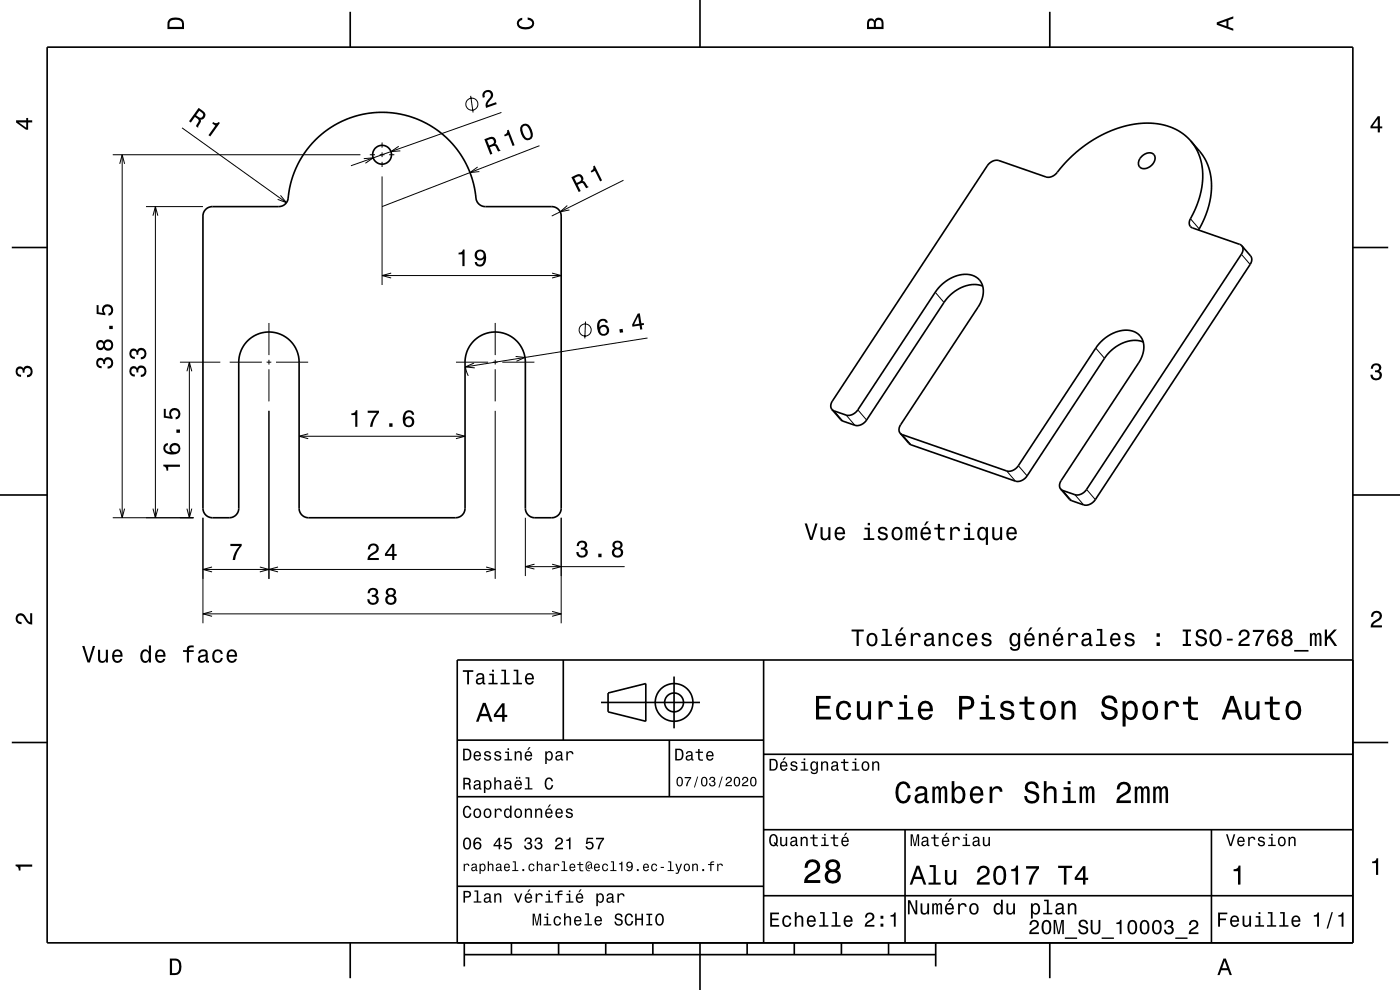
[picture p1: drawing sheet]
<svg xmlns="http://www.w3.org/2000/svg" width="297mm" height="210mm" viewBox="0 0 297 210" stroke-linecap="round" stroke-linejoin="round" font-family="sans-serif">
<g fill="none" stroke="#000" stroke-width=".21">
<path d="M23.9 32.8h52.6M25.4 34.8l.5-2 .5 2M25.9 32.8v77M38.6 27.1l22.2 15.9M77.2 33.7l2-.2-1.7 1.1M78.5 32.8h1.1M80.6 32.8h1M81.1 30.2v1.1M81.1 32.3v1M81.1 34.3v1.1M81.1 37.4v23.1M82.6 32.8h1.1"/>
<path d="M84.6 31l-1.7 1.2 2-.2M99.9 20.3l.5 3.6M101.3 35.4l-1.6 1.2 2-.2M106.4 23.9l-31.9 11.3M114.4 30.9l-33.3 12.9M132.3 38.2l-15.2 7.6M31 43.8h12.1M32.5 45.8l.5-2 .5 2M33 43.8v66M59.5 41.4l1.3 1.6-1.9-.7M81.1 58.5h38M83 57.9l-1.9 .6 1.9 .5"/>
<path d="M117.1 57.9l2 .6-2 .5M120.3 43.6l-1.5 1.3 2-.4M252.5 46.4l1.9 2.2M263.3 53.9l1.9 2.2M38.2 76.8h8.5M39.7 78.8l.5-2 .5 2M40.2 76.8v33M48.7 76.8h6.9M56.6 76.8h1M57.1 68.5v6.8M57.1 76.3v1M57.1 78.3v6.8"/>
<path d="M58.6 76.8h6.8M96.7 76.8h6.9M100.6 77l-1.9 .8 2 .2M104.6 76.8h1M105.1 68.5v6.8M105.1 76.3v1M105.1 78.3v6.8M106.6 76.8h6.8M109.4 75.6l2 .2-1.9 .8M124.2 68.2l-.1 3.6M137.4 71.7l-38.7 6.1 .6 1.9M198.4 62l1.9 2.2"/>
<path d="M232.5 73.8l1.8 2.2M57.1 87.1v35.7M63.5 92.5h35.2M65.4 92l-1.9 .5 1.9 .6M96.7 92l2 .5-2 .6M105.1 87.1v35.7M176.9 87.2l1.9 2.1M179.5 88.1l1.9 2.1M182 86.9l1.8 2.2M191.4 92.2l1.9 2.2M213.6 99.9l1.8 2.2M216 98.8l1.9 2.1"/>
<path d="M23.9 109.8h17.2M25.4 107.9l.5 1.9 .5-1.9M32.5 107.9l.5 1.9 .5-1.9M39.7 107.9l.5 1.9 .5-1.9M43.1 109.8v22.4M111.5 109.8v12.4M113.4 119.7l-1.9 .5 1.9 .5M117.1 119.7l2 .5-2 .5M119.1 109.8v22.4M225.5 104l1.8 2.2M228 104.9l1.9 2.2M230.5 103.8l1.9 2.2"/>
<path d="M43.1 120.8h62M43.1 130.2h76M45 120.3l-1.9 .5 1.9 .5M45 129.7l-1.9 .5 1.9 .5M55.1 120.3l2 .5-2 .5M59 120.3l-1.9 .5 1.9 .5M103.1 120.3l2 .5-2 .5M111.5 120.2h21M117.1 129.7l2 .5-2 .5"/>
<circle cx="100.1" cy="22.1" r="1.28"/>
<circle cx="124.1" cy="70" r="1.28"/>
</g>
<g fill="none" stroke="#000" stroke-width=".35">
<path d="M10 10h277v190h-277zM74.3 2.5v7.5M148.5 0v10M222.7 2.5v7.5M242.1 33.3a1.71 1.71 0 0 1 2.9-.2 2.26 2.26 0 0 1-3.1 2.4 1.55 1.55 0 0 1 .2-2.2zM252.6 29.9l1.1 1.5 .7 1.6 .6 2 .2 2.1-.2 2.2-.4 2.1-.7 2.1-1.1 2.5a1.43 1.43 0 0 0 .2 2.4l10 3.4 .4 .3M252.6 29.9l2.1 2.5 1 1.5 .9 2.1 .4 2.5-.1 2.3-.4 2.7-1 2.8-1.2 2.5M252.6 29.9l-1.1-1.1-1.3-.9-1.5-.8-1.6-.5-1.5-.3-2-.2-3.7 .4-4 1.1-3.6 1.9-3.7 2.5-3 3a7.4 7.4 0 0 1-2.7 2.5h-1l-10-3.4a2.35 2.35 0 0 0-2.5 1.1l-32.8 49.9a1.5 1.5 0 0 0-.1 1.8M2.5 52.5h7.5M43.7 44.4l.6-.4 .8-.2h14.3a2.21 2.21 0 0 0 1.8-2.5l.8-3.6 1.4-3.3 1.9-2.9 2.6-2.7 3-2.2 3.4-1.6 3.1-.8 3.7-.4 3.8 .4 3.3 1 3.4 1.6 3 2.3 2.3 2.6 1.9 2.9 1.3 3.2 .8 3.7a2.1 2.1 0 0 0 2.1 2.3h14.2a1.99 1.99 0 0 1 1.9 2l-.1 62.2a2.01 2.01 0 0 1-1.9 1.8h-3.8a2 2 0 0 1-1.8-2l-.1-31.2a6.4 6.4 0 0 0-6.5-6.2 6.4 6.4 0 0 0-6.2 6.4l-.1 31.2a2 2 0 0 1-1.9 1.8h-31.4a1.99 1.99 0 0 1-1.8-2l-.1-31.2a6.4 6.4 0 0 0-6.5-6.2 6.4 6.4 0 0 0-6.2 6.4l-.1 31.2a2.01 2.01 0 0 1-1.9 1.8h-3.8a2 2 0 0 1-1.8-2v-62l.2-.8zM263.4 52.1l1.9 2.2a1.49 1.49 0 0 1-.1 1.8l-32.9 50a2.33 2.33 0 0 1-2.4 1l-2.7-1-2.2-2.4M263.4 52.1a1.49 1.49 0 0 1-.1 1.8l-32.9 50a2.33 2.33 0 0 1-2.4 1l-2.5-.9-.5-.3"/>
<path d="M287 52.5h7.5M208.5 60.7a7.2 7.2 0 0 0-7.8 2.9l-16.9 25.6a2.34 2.34 0 0 1-2.4 1l-2.9-1.1-2-2.2M242.5 72.5a7.2 7.2 0 0 0-7.8 2.9l-16.9 25.7a2.32 2.32 0 0 1-2.4 1l-22.1-7.7-.5-.3-1.8-2.2M176.5 86.9l.4 .3 2.6 .9a2.35 2.35 0 0 0 2.5-1.2l16.4-24.9a7.6 7.6 0 0 1 7.9-3.6 3.7 3.7 0 0 1 1.9 5.3l-.7 1.5-16.4 24.9a1.49 1.49 0 0 0-.1 1.8M191 91.9l.4 .3 22.2 7.7a2.35 2.35 0 0 0 2.4-1.1l16.5-25a7.7 7.7 0 0 1 7.7-3.6 3.7 3.7 0 0 1 2.1 5.4l-.8 1.4-16.4 24.9a1.49 1.49 0 0 0-.1 1.8M0 105h10M287 105h10M119.5 140v17M162 140v60M287 140h-190v60M2.5 157.5h7.5M97 157h65"/>
<path d="M127.5 149h21M129 147l8-2v8l-8-2zM142 157v12M143 143.5v11M287 157.5h7.5M97 169h65M162 176h125M162 160h125M192 176v24M257 176v24M97 188h65M162 190h125"/>
<path d="M74.3 200v7.5M98.5 202.5h100M98.5 200v5M108.5 200v2.5M118.5 200v2.5M128.5 200v2.5M138.5 200v2.5M148.5 200v10M158.5 200v2.5M168.5 200v2.5M178.5 200v2.5M188.5 200v2.5"/>
<path d="M198.5 200v5M222.7 200v7.5"/>
<circle cx="81.1" cy="32.8" r="2"/>
<circle cx="143" cy="149" r="2"/>
<circle cx="143" cy="149" r="4"/>
</g>
<g fill="#000">
<path d="M36 4a2.18 2.18 0 0 0-.5 2.2h3.5v-1.2a1.43 1.43 0 0 0-1.7-1.3zM36.3 4.4a2.15 2.15 0 0 1 2.2 .3l.1 1h-2.6v-1z" fill-rule="evenodd"/>
<path d="M109.9 4.2l.9-.4v.4a.7 .7 0 0 0-.7 .5 .7 .7 0 0 0 .3 .8 1.7 1.7 0 0 0 2.5-.5 .9 .9 0 0 0-1-.8v-.5a1.24 1.24 0 0 1 1.4 1.1 1.24 1.24 0 0 1-1 1.4 2.22 2.22 0 0 1-2.5-.7l-.2-.5z" fill-rule="evenodd"/>
<path d="M184.2 4.2l-.3 .7v1.3h3.5v-1.3a.98 .98 0 0 0-.7-1.1 .98 .98 0 0 0-1.2 .6 .84 .84 0 0 0-1.3-.2zM184.5 4.5a.54 .54 0 0 1 .6-.1 .54 .54 0 0 1 .3 .6v.7h-1zM185.9 4.4a.62 .62 0 0 1 .8-.1 .62 .62 0 0 1 .3 .6v.8h-1.2z" fill-rule="evenodd"/>
<path d="M258.1 4.7v.6l3.5 1.2v-.4l-1-.4v-1.4l1-.4v-.4zM258.6 5l1.6-.5v1z" fill-rule="evenodd"/>
<path d="M3.4 25.5v.5l2.1 1.5h.5v-1.5h.8v-.5h-.8v-.5h-.4v.5zM4 26h1.6v1.1z" fill-rule="evenodd"/>
<path d="M42.1 22.9l-2 2.8 .4 .3 .8-1.2a.85 .85 0 0 1 .7 1.2l-.4 .8 .4 .3 .6-1.4-.1-.3a.97 .97 0 0 0 1-.7 .97 .97 0 0 0-.4-1.1zM42.3 23.5a1.08 1.08 0 0 1 .8 1 .6 .6 0 0 1-.4 .5 .6 .6 0 0 1-.7-.2l-.4-.4z" fill-rule="evenodd"/>
<path d="M45.2 25.9a.77 .77 0 0 0 1.2 0l.3 .2-2.1 2.8-.4-.2 1.5-2-.7-.5z" fill-rule="evenodd"/>
<path d="M102.7 19.4a1.16 1.16 0 0 1 1.8 .2 1.16 1.16 0 0 1-.5 1.7l-.4 .5-.2 .5 1.8-.6 .2 .4-2.3 .8a1.8 1.8 0 0 1 .8-2.1 .71 .71 0 0 0 .2-1 .71 .71 0 0 0-1-.2 .71 .71 0 0 0-.2 1l-.5 .1a1.15 1.15 0 0 1 .3-1.3z" fill-rule="evenodd"/>
<path d="M102.8 29.5l1.2 3.3 .5-.2-.6-1.4a1.08 1.08 0 0 1 1.2-.1l.6 1 .5-.1-.8-1.3-.4-.1a.97 .97 0 0 0 0-1.2 .97 .97 0 0 0-1.2-.3zM103.3 29.8a1.08 1.08 0 0 1 1.3-.2 .6 .6 0 0 1 .2 .6 .6 .6 0 0 1-.5 .5l-.5 .2z" fill-rule="evenodd"/>
<path d="M107.6 27.6a.77 .77 0 0 1-.6 1l.1 .3 .7-.3 .9 2.4 .5-.2-1.3-3.3zM110.6 26.6a2.44 2.44 0 0 0 1.2 3.2 1.14 1.14 0 0 0 1.2-1.5 2.3 2.3 0 0 0-1.4-2.1l-.6 .1zM110.9 26.9l.6-.2a2.38 2.38 0 0 1 1 2.4l-.6 .2a2.38 2.38 0 0 1-1-2.4z" fill-rule="evenodd"/>
<path d="M125.8 35.3l.3-.2 1.6 3.2-.4 .2-1.1-2.3-.7 .4-.2-.3a.77 .77 0 0 0 .5-1z" fill-rule="evenodd"/>
<path d="M292.3 24.7l-1.6 2.1v.4h1.6v.9h.4v-.9h.5v-.4h-.5v-2.1zM292.3 25.2v1.6h-1.1z" fill-rule="evenodd"/>
<path d="M97.3 53.6v.4h.8v2.5h.5v-3.6h-.4a.77 .77 0 0 1-.9 .7zM101 53.3a1.15 1.15 0 0 0 0 1.6 1.15 1.15 0 0 0 1.6 0 1.03 1.03 0 0 1-.8 1.2 .56 .56 0 0 1-.6-.5h-.5a1.18 1.18 0 0 0 1.2 .9 1.18 1.18 0 0 0 1.1-1.1 1.77 1.77 0 0 0-1.1-2.5zM101.2 54.1a.75 .75 0 0 1 1.5 0 .75 .75 0 0 1-1.5 0z" fill-rule="evenodd"/>
<path d="M121.2 37.6l1.6 3.1 .4-.2-.7-1.3a.85 .85 0 0 1 1.4-.1l.5 .8 .5-.2-.9-1.2-.4-.1a.97 .97 0 0 0-.1-1.2 .97 .97 0 0 0-1.2-.1zM121.8 37.8a1.07 1.07 0 0 1 1.3-.3 .6 .6 0 0 1 .2 .6 .6 .6 0 0 1-.5 .5l-.5 .2z" fill-rule="evenodd"/>
<path d="M20.6 76.2a1.17 1.17 0 0 0-.1 1.2 1.17 1.17 0 0 0 1.1 .7v-.4a.62 .62 0 0 1-.8-.4 .62 .62 0 0 1 .3-.8 .62 .62 0 0 1 .8 .3v.4h.4a.72 .72 0 0 1 .4-.9 .72 .72 0 0 1 1 .5 .72 .72 0 0 1-.5 .9h-.4v.5a1.18 1.18 0 0 0 1.2-1.5 1.18 1.18 0 0 0-1.8-.6l-.2 .2a.86 .86 0 0 0-1.4-.1zM20.7 72.4a1.05 1.05 0 0 0-.3 1.4 1.05 1.05 0 0 0 1.3 .4l.3-.4a1.11 1.11 0 0 0 1.6 .4 1.11 1.11 0 0 0 .3-1.5 1.03 1.03 0 0 0-.9-.7 1.03 1.03 0 0 0-1 .6l-.1-.2a.85 .85 0 0 0-1.2 0zM22.2 73.2a.75 .75 0 0 1 1.5 0 .75 .75 0 0 1-1.5 0zM20.8 73.2a.6 .6 0 0 1 1.2 0 .6 .6 0 0 1-1.2 0zM23.2 69.1v.7h.7v-.7zM20.5 64.7v1.9l1.9 .3v-.4a.8 .8 0 0 1-.3-1.3 .8 .8 0 0 1 1.3 .1 .8 .8 0 0 1-.4 1.2v.5a1.21 1.21 0 0 0 1.1-1.5 1.21 1.21 0 0 0-1.7-.8 1.21 1.21 0 0 0-.5 1.7l-1-.1v-1.6z" fill-rule="evenodd"/>
<path d="M27.7 77.9a1.17 1.17 0 0 0-.2 1.3 1.17 1.17 0 0 0 1.1 .7v-.5a.62 .62 0 0 1-.8-.3 .62 .62 0 0 1 .3-.8 .62 .62 0 0 1 .8 .2v.5h.4a.72 .72 0 0 1 .5-.9 .72 .72 0 0 1 .9 .4 .72 .72 0 0 1-.5 .9l-.3 .1v.5a1.18 1.18 0 0 0 1.2-1.6 1.18 1.18 0 0 0-1.9-.5l-.1 .2a.86 .86 0 0 0-1.4-.2zM27.7 74.2a1.17 1.17 0 0 0-.2 1.3 1.17 1.17 0 0 0 1.1 .6v-.4a.62 .62 0 0 1-.8-.3 .62 .62 0 0 1 .3-.8 .62 .62 0 0 1 .8 .2v.5h.4a.72 .72 0 0 1 .5-1 .72 .72 0 0 1 .9 .5 .72 .72 0 0 1-.5 .9l-.3 .1v.4a1.18 1.18 0 0 0 1.2-1.5 1.18 1.18 0 0 0-1.9-.6l-.1 .3a.86 .86 0 0 0-1.4-.2z" fill-rule="evenodd"/>
<path d="M127 68l-.3 .9a1.75 1.75 0 0 0 1.5 2.3 1.15 1.15 0 0 0 .9-1.7 1.15 1.15 0 0 0-1.9-.1 1.03 1.03 0 0 1 .6-1.4 .58 .58 0 0 1 .7 .5l.5-.1a1.12 1.12 0 0 0-.9-.8 1.12 1.12 0 0 0-1.1 .4zM127.3 70.1a.75 .75 0 0 1 1.5 0 .75 .75 0 0 1-1.5 0zM131.4 69.9l.1 .7 .7-.1-.1-.7zM135.3 66.5l-1.2 2.4 .1 .4 1.5-.2 .1 .8h.5l-.2-.9 .5-.1v-.4l-.5 .1-.4-2.1zM135.4 67.1l.2 1.6-1.1 .1z" fill-rule="evenodd"/>
<path d="M291.1 77.4a1.08 1.08 0 0 1 1.4-.2 1.08 1.08 0 0 1 .4 1.2l-.3 .3a1.06 1.06 0 0 1 .5 1.3 1.06 1.06 0 0 1-1.2 .7 1.1 1.1 0 0 1-1.2-1.2h.5a.71 .71 0 0 0 1 .8 .71 .71 0 0 0 .1-1.3h-.6v-.4a.61 .61 0 0 0 .8-.3 .61 .61 0 0 0-.2-.8 .61 .61 0 0 0-.9 .2l-.1 .5h-.5z" fill-rule="evenodd"/>
<path d="M3.6 78a.86 .86 0 0 1 1.4 .2 1.06 1.06 0 0 1 1.2-.6 1.06 1.06 0 0 1 .7 1.2 1.1 1.1 0 0 1-1.2 1.2v-.4a.71 .71 0 0 0 .8-1 .71 .71 0 0 0-1.3-.1v.6h-.4a.61 .61 0 0 0-.3-.8 .61 .61 0 0 0-.8 .2 .61 .61 0 0 0 .2 .8l.6 .2v.4a1.15 1.15 0 0 1-1.2-.6 1.15 1.15 0 0 1 .3-1.3z" fill-rule="evenodd"/>
<path d="M34.6 98.6v.3a.77 .77 0 0 1 .7 .9h.4v-.8h2.5v-.4zM34.9 94.3a1.33 1.33 0 0 0-.1 1.5 1.33 1.33 0 0 0 1.4 .6 1.63 1.63 0 0 0 2.1-1.3 1.15 1.15 0 0 0-1.6-1.1 1.15 1.15 0 0 0-.4 1.9 1.02 1.02 0 0 1-1.2-.8 .59 .59 0 0 1 .5-.7v-.4zM36.4 95.2a.75 .75 0 0 1 1.5 0 .75 .75 0 0 1-1.5 0zM37.4 91.1v.7h.8v-.7zM34.7 86.7v1.9l1.9 .3v-.4a.79 .79 0 0 1-.2-1.2 .79 .79 0 0 1 1.2 0 .79 .79 0 0 1-.1 1.1l-.2 .1v.5a1.21 1.21 0 0 0 1-1.5 1.21 1.21 0 0 0-1.6-.8 1.21 1.21 0 0 0-.6 1.7l-.9-.1v-1.6z" fill-rule="evenodd"/>
<path d="M74.5 87.7v.3h.9v2.5h.4v-3.5h-.3a.77 .77 0 0 1-1 .7zM78 87.1v.5h1.9a5.2 5.2 0 0 0-1.4 2.9h.5a5.3 5.3 0 0 1 1.4-3v-.4zM82.6 89.8v.7h.7v-.7zM86 87.3a2.39 2.39 0 0 0 .2 3.2 1.16 1.16 0 0 0 1.5-.3 1.16 1.16 0 0 0-.2-1.5 1.16 1.16 0 0 0-1.6 0 1.02 1.02 0 0 1 .9-1.3 .58 .58 0 0 1 .6 .6h.5a1.11 1.11 0 0 0-.8-.9 1.11 1.11 0 0 0-1.1 .2zM85.9 89.5a.75 .75 0 0 1 1.5 0 .75 .75 0 0 1-1.5 0z" fill-rule="evenodd"/>
<path d="M48.9 115.4h2.4v.4a5.3 5.3 0 0 0-1.4 3h-.5a5.2 5.2 0 0 1 1.4-3h-1.9z" fill-rule="evenodd"/>
<path d="M78.4 115.6l-.4 .9h.5a.7 .7 0 0 1 .5-.8 .7 .7 0 0 1 .9 .5 .7 .7 0 0 1-.5 .9 1.8 1.8 0 0 0-1.4 1.7h2.4v-.4h-1.9a2.23 2.23 0 0 1 1.4-1.2 1.13 1.13 0 0 0 .1-1.7 1.13 1.13 0 0 0-1.6 .1zM83.2 115.4l-1.5 2.1v.4h1.5v.9h.5v-.9h.5v-.4h-.5v-2.1zM83.2 116v1.5h-1.1z" fill-rule="evenodd"/>
<path d="M122.6 115l-.3 .8h.5a.62 .62 0 0 1 .3-.7 .62 .62 0 0 1 .8 .2 .62 .62 0 0 1-.2 .8l-.5 .1v.4a.72 .72 0 0 1 1 .4 .72 .72 0 0 1-.5 .9 .72 .72 0 0 1-.9-.5l-.1-.3h-.4a1.18 1.18 0 0 0 1.5 1.2 1.18 1.18 0 0 0 .6-1.8l-.3-.2a.91 .91 0 0 0 .4-1.1 .91 .91 0 0 0-1.1-.5zM126.9 117.4v.8h.7v-.8zM130.2 114.9a.84 .84 0 0 0 .2 1.4 1.11 1.11 0 0 0-.4 1.6 1.11 1.11 0 0 0 1.5 .3 1.03 1.03 0 0 0 .7-.9 1.03 1.03 0 0 0-.6-1 .89 .89 0 0 0 .4-1.1 .89 .89 0 0 0-1-.5zM130.3 117.2a.71 .71 0 0 1 1.4 0 .71 .71 0 0 1-1.4 0zM130.4 115.6a.6 .6 0 0 1 1.2 0 .6 .6 0 0 1-1.2 0z" fill-rule="evenodd"/>
<path d="M170.7 111l1.1 3.5h.5l1.1-3.5h-.4l-.9 3-.9-3zM174.1 111.8v1.8a.89 .89 0 0 0 .6 1 .89 .89 0 0 0 1-.5v.4h.5v-2.7h-.5v1.6a.65 .65 0 0 1-.4 .8 .65 .65 0 0 1-.8-.3v-2.1zM177.3 112.1a1.54 1.54 0 0 0 .8 2.5 1.06 1.06 0 0 0 1.1-.8h-.4l-.2 .3-.4 .1a.76 .76 0 0 1-.7-.9h1.8a1.16 1.16 0 0 0-.5-1.4 1.16 1.16 0 0 0-1.5 .2zM177.7 112.3a.66 .66 0 0 1 .8-.1 .66 .66 0 0 1 .3 .7h-1.3zM183.4 111.9v.4h.7v1.9h-.9v.3h2.3v-.3h-1v-2.3zM184.1 110.9v.5h.5v-.5zM186.5 112a.75 .75 0 0 0-.2 .8 .75 .75 0 0 0 .7 .5l.9 .3a.63 .63 0 0 1-.6 .7 .63 .63 0 0 1-.7-.6h-.4a1.07 1.07 0 0 0 1.2 .9 1.07 1.07 0 0 0 .9-1.2l-.4-.3-1.1-.4a.53 .53 0 0 1 .4-.6 .53 .53 0 0 1 .6 .5h.5a1.03 1.03 0 0 0-.7-.9 1.03 1.03 0 0 0-1.1 .3zM189.4 112.1a1.53 1.53 0 0 0 .9 2.5 1.51 1.51 0 0 0 1.2-1.2 1.51 1.51 0 0 0-.7-1.6h-1zM189.8 112.4a.67 .67 0 0 1 .7-.2 .67 .67 0 0 1 .5 .5 1.11 1.11 0 0 1-.7 1.5 1.17 1.17 0 0 1-.5-1.8zM192.1 111.8v2.7h.4l.1-2 .3-.4 .2 .3 .1 2.1h.3v-1.8a.5 .5 0 0 1 .4-.6l.2 .1 .1 .4v1.9h.4v-1.8a.69 .69 0 0 0-.6-1l-.5 .4-.2-.3-.3-.1-.5 .4v-.3zM196.5 110.6l-.5 .9h.3l.7-.9zM195.6 112.1a1.54 1.54 0 0 0 .8 2.5 1.06 1.06 0 0 0 1-.8h-.4l-.2 .3-.4 .1a.75 .75 0 0 1-.7-.9h1.8a1.16 1.16 0 0 0-.5-1.4 1.16 1.16 0 0 0-1.4 .2zM195.9 112.3a.66 .66 0 0 1 .8-.1 .66 .66 0 0 1 .3 .7h-1.3zM199 111.1v.8h-.8v.4h.8v1.8a1.04 1.04 0 0 0 1.4 .5v-.4a.68 .68 0 0 1-1-.3v-1.6h1v-.4h-1v-.8zM201.6 111.8v2.7h.4v-1.5a.66 .66 0 0 1 .4-.8 .66 .66 0 0 1 .8 .2v.3h.5a.89 .89 0 0 0-.7-.9 .89 .89 0 0 0-1 .5v-.5zM204.7 111.9v.4h.7v1.9h-1v.3h2.3v-.3h-.9v-2.3zM205.3 110.9v.5h.5v-.5zM207.6 112.1a1.57 1.57 0 0 0 .8 2.5l.4-.1 .3-.4v1.5h.5v-3.8h-.5v.5l-.1-.3a.87 .87 0 0 0-1.4 .1zM208 112.4a.62 .62 0 0 1 .6-.2 .62 .62 0 0 1 .5 .5 1.11 1.11 0 0 1-.7 1.5 1.19 1.19 0 0 1-.4-1.8zM210.5 111.8v1.8a.89 .89 0 0 0 .6 1 .89 .89 0 0 0 1.1-.5v.4h.4v-2.7h-.4v1.6a.65 .65 0 0 1-.4 .8 .65 .65 0 0 1-.8-.3l-.1-2.1zM213.8 112.1a1.54 1.54 0 0 0 .8 2.5 1.06 1.06 0 0 0 1.1-.8h-.5l-.2 .3-.4 .1a.76 .76 0 0 1-.7-.9h1.8a1.17 1.17 0 0 0-.5-1.4 1.17 1.17 0 0 0-1.4 .2zM214.1 112.3a.66 .66 0 0 1 .8-.1 .66 .66 0 0 1 .4 .7h-1.4z" fill-rule="evenodd"/>
<path d="M3.6 130.4a1.22 1.22 0 0 1 2 .7l.4 .6 .4 .3v-1.9h.4v2.4a1.8 1.8 0 0 1-1.7-1.4 .71 .71 0 0 0-.9-.5 .71 .71 0 0 0-.5 .8 .71 .71 0 0 0 .9 .5v.5a1.18 1.18 0 0 1-1.2-.7 1.18 1.18 0 0 1 .2-1.3z" fill-rule="evenodd"/>
<path d="M17.4 137l1.2 3.5h.5l1.1-3.5h-.5l-.9 3-.9-3zM20.8 137.8v1.8a.89 .89 0 0 0 .6 1 .89 .89 0 0 0 1.1-.5v.4h.4v-2.7h-.4v1.6a.65 .65 0 0 1-.4 .8 .65 .65 0 0 1-.8-.3l-.1-2.1zM24.1 138.1a1.54 1.54 0 0 0 .8 2.5 1.06 1.06 0 0 0 1.1-.8h-.5l-.2 .3-.4 .1a.76 .76 0 0 1-.7-.9h1.8a1.17 1.17 0 0 0-.5-1.4 1.17 1.17 0 0 0-1.4 .2zM24.4 138.3a.66 .66 0 0 1 .8-.1 .66 .66 0 0 1 .3 .7h-1.3zM30 138.1a1.58 1.58 0 0 0 .8 2.5l.5-.1 .3-.4v.4h.4v-3.6h-.4v1.3a.9 .9 0 0 0-1.6-.1zM30.4 138.4a.62 .62 0 0 1 .7-.3 .62 .62 0 0 1 .4 .6 1.12 1.12 0 0 1-.6 1.5 1.19 1.19 0 0 1-.5-1.8zM33.2 138.1a1.54 1.54 0 0 0 .8 2.5 1.06 1.06 0 0 0 1.1-.8h-.5l-.2 .3-.4 .1a.76 .76 0 0 1-.7-.9h1.8a1.16 1.16 0 0 0-.5-1.4 1.16 1.16 0 0 0-1.4 .2zM33.5 138.3a.66 .66 0 0 1 .8-.1 .66 .66 0 0 1 .4 .7h-1.4zM38.8 137.9v.4h.8v2.2h.5v-2.2h1v-.4h-1v-.4l.3-.2h.7v-.4a1.04 1.04 0 0 0-1.5 .8v.2zM42.3 138l-.2 .6h.4a.55 .55 0 0 1 .7-.5 .55 .55 0 0 1 .3 .8h-.2a1 1 0 0 0-1 .2 1 1 0 0 0-.3 1.1 .93 .93 0 0 0 1.7 0l.1 .3h.5v-.3l-.2-.1v-.2v-1.4a1.02 1.02 0 0 0-1.8-.5zM42.5 139.5l1.1-.3a.77 .77 0 0 1-.2 .8 .77 .77 0 0 1-.9 .1l-.1-.3zM45.3 138.1a1.53 1.53 0 0 0 .9 2.5 1.06 1.06 0 0 0 1.1-1h-.5a.67 .67 0 0 1-.6 .6 .67 .67 0 0 1-.7-.6 1.12 1.12 0 0 1 .7-1.5 .59 .59 0 0 1 .6 .6h.5a1.09 1.09 0 0 0-.8-.9 1.09 1.09 0 0 0-1.2 .3zM48.4 138.1a1.54 1.54 0 0 0 .8 2.5 1.06 1.06 0 0 0 1.1-.8h-.5l-.2 .3-.4 .1a.76 .76 0 0 1-.7-.9h1.8a1.16 1.16 0 0 0-.5-1.4 1.16 1.16 0 0 0-1.4 .2zM48.7 138.3a.66 .66 0 0 1 .8-.1 .66 .66 0 0 1 .3 .7h-1.3z" fill-rule="evenodd"/>
<path d="M78.3 125l-.3 .8h.4a.62 .62 0 0 1 .4-.7 .62 .62 0 0 1 .8 .3 .62 .62 0 0 1-.2 .8h-.5v.4a.72 .72 0 0 1 .9 .4 .72 .72 0 0 1-.5 1 .72 .72 0 0 1-.9-.6v-.3h-.5a1.18 1.18 0 0 0 1.5 1.2 1.18 1.18 0 0 0 .6-1.8l-.2-.2a.9 .9 0 0 0 .3-1.1 .9 .9 0 0 0-1-.5zM82.1 124.9a.83 .83 0 0 0 .2 1.4 1.11 1.11 0 0 0-.4 1.6 1.11 1.11 0 0 0 1.5 .3 1.03 1.03 0 0 0 .7-.9 1.03 1.03 0 0 0-.6-1 .88 .88 0 0 0 .4-1.1 .88 .88 0 0 0-1-.5zM82.2 127.2a.71 .71 0 0 1 1.4 0 .71 .71 0 0 1-1.4 0zM82.3 125.7a.6 .6 0 0 1 1.2 0 .6 .6 0 0 1-1.2 0z" fill-rule="evenodd"/>
<path d="M180.7 133.5v.5h1v3h.5v-3h1v-.5zM184.1 134.6a1.53 1.53 0 0 0 .9 2.5 1.48 1.48 0 0 0 1.2-1.4 1.48 1.48 0 0 0-1.2-1.5l-.5 .1zM184.5 134.9a.67 .67 0 0 1 .7-.3 .67 .67 0 0 1 .5 .6 1.11 1.11 0 0 1-.7 1.5 1.17 1.17 0 0 1-.5-1.8zM187.2 133.4v.4h.7v2.9h-.9v.3h2.2v-.3h-.9v-3.3zM191.2 133.1l-.5 .9h.3l.7-.9zM190.2 134.6a1.54 1.54 0 0 0 .8 2.5 1.07 1.07 0 0 0 1.1-.8h-.4l-.2 .3-.4 .1a.76 .76 0 0 1-.7-.9h1.8a1.17 1.17 0 0 0-.5-1.4 1.17 1.17 0 0 0-1.5 .2zM190.6 134.8a.66 .66 0 0 1 .8-.1 .66 .66 0 0 1 .3 .7h-1.3zM193.2 134.3v2.7h.5v-1.5a.66 .66 0 0 1 .3-.8 .66 .66 0 0 1 .9 .2v.3h.4a.89 .89 0 0 0-.7-.9 .89 .89 0 0 0-1 .5v-.5zM196.4 134.5l-.3 .6h.4a.55 .55 0 0 1 .7-.5 .55 .55 0 0 1 .4 .8h-.2a1 1 0 0 0-1.1 .2 1 1 0 0 0-.2 1.1 .93 .93 0 0 0 1.6 0l.1 .3h.6v-.3l-.3-.1v-1.6a1.02 1.02 0 0 0-.7-.8 1.02 1.02 0 0 0-1 .3zM196.6 136l1-.3a.77 .77 0 0 1-.2 .8 .77 .77 0 0 1-.8 .1zM199.1 134.3v2.7h.5v-1.5a.63 .63 0 0 1 .4-.8 .63 .63 0 0 1 .8 .3v2h.4v-1.7a.89 .89 0 0 0-.6-1 .89 .89 0 0 0-1.1 .4v-.4zM202.4 134.6a1.53 1.53 0 0 0 .8 2.5 1.06 1.06 0 0 0 1.1-1h-.4a.67 .67 0 0 1-.6 .6 .67 .67 0 0 1-.7-.6 1.11 1.11 0 0 1 .6-1.5 .59 .59 0 0 1 .7 .6h.4a1.09 1.09 0 0 0-.7-.9 1.09 1.09 0 0 0-1.2 .3zM205.4 134.6a1.54 1.54 0 0 0 .8 2.5 1.07 1.07 0 0 0 1.1-.8h-.4l-.2 .3-.4 .1a.76 .76 0 0 1-.7-.9h1.8a1.17 1.17 0 0 0-.5-1.4 1.17 1.17 0 0 0-1.5 .2zM205.8 134.8a.66 .66 0 0 1 .8-.1 .66 .66 0 0 1 .3 .7h-1.3zM208.5 134.5a.75 .75 0 0 0-.2 .8 .75 .75 0 0 0 .7 .5l.9 .3a.63 .63 0 0 1-.6 .7 .63 .63 0 0 1-.7-.6h-.4a1.07 1.07 0 0 0 1.2 .9 1.07 1.07 0 0 0 .9-1.2l-.4-.3-1.1-.4a.54 .54 0 0 1 .4-.7 .54 .54 0 0 1 .7 .5h.4a1.03 1.03 0 0 0-.7-.8 1.03 1.03 0 0 0-1.1 .3zM214.4 134.6a1.57 1.57 0 0 0 .8 2.5l.4-.1 .4-.4a.73 .73 0 0 1-.3 1 .73 .73 0 0 1-1-.3h-.4a1.1 1.1 0 0 0 1.2 .8 1.1 1.1 0 0 0 .9-1.2v-2.6h-.4v.5l-.4-.4a.9 .9 0 0 0-1.2 .2zM214.8 134.9a.64 .64 0 0 1 .7-.2 .64 .64 0 0 1 .4 .5 1.11 1.11 0 0 1-.6 1.5 1.2 1.2 0 0 1-.5-1.8zM218.5 133.1l-.5 .9h.3l.7-.9zM217.6 134.6a1.55 1.55 0 0 0 .8 2.5 1.07 1.07 0 0 0 1.1-.8h-.5l-.2 .3-.4 .1a.76 .76 0 0 1-.7-.9h1.8a1.17 1.17 0 0 0-.5-1.4 1.17 1.17 0 0 0-1.4 .2zM217.9 134.8a.66 .66 0 0 1 .8-.1 .66 .66 0 0 1 .3 .7h-1.3zM220.4 134.3v2.7h.4v-1.5a.63 .63 0 0 1 .5-.9 .63 .63 0 0 1 .7 .7v1.7h.5v-1.7a.89 .89 0 0 0-.6-1 .89 .89 0 0 0-1.1 .4v-.4zM224.6 133.1l-.5 .9h.3l.7-.9zM223.6 134.6a1.54 1.54 0 0 0 .8 2.5 1.06 1.06 0 0 0 1.1-.8h-.4l-.2 .3-.4 .1a.76 .76 0 0 1-.7-.9h1.8a1.16 1.16 0 0 0-.5-1.4 1.16 1.16 0 0 0-1.5 .2zM224 134.8a.66 .66 0 0 1 .8-.1 .66 .66 0 0 1 .3 .7h-1.3zM226.6 134.3v2.7h.5v-1.5a.66 .66 0 0 1 .3-.8 .66 .66 0 0 1 .9 .2v.3h.4a.89 .89 0 0 0-.7-.9 .89 .89 0 0 0-1 .5v-.5zM229.8 134.5l-.3 .6h.4a.55 .55 0 0 1 .7-.5 .55 .55 0 0 1 .4 .8h-.2a1 1 0 0 0-1.1 .2 1 1 0 0 0-.2 1.1 .93 .93 0 0 0 1.6 0l.1 .3h.6v-.3l-.3-.1v-1.6a1.02 1.02 0 0 0-1.7-.5zM229.9 136l1.1-.3a.77 .77 0 0 1-.2 .8 .77 .77 0 0 1-.8 .1zM232.7 133.4v.4h.7v2.9h-.9v.3h2.3v-.3h-1v-3.3zM235.8 134.6a1.54 1.54 0 0 0 .8 2.5 1.07 1.07 0 0 0 1.1-.8h-.5l-.2 .3-.4 .1a.76 .76 0 0 1-.7-.9h1.8a1.17 1.17 0 0 0-.5-1.4 1.17 1.17 0 0 0-1.4 .2zM236.1 134.8a.66 .66 0 0 1 .8-.1 .66 .66 0 0 1 .4 .7h-1.4zM238.9 134.5a.75 .75 0 0 0-.2 .8 .75 .75 0 0 0 .7 .5l.9 .3a.63 .63 0 0 1-.6 .7 .63 .63 0 0 1-.7-.6h-.4a1.07 1.07 0 0 0 1.2 .9 1.07 1.07 0 0 0 .9-1.2l-.4-.3-1.1-.4a.54 .54 0 0 1 .4-.7 .54 .54 0 0 1 .6 .5h.5a1.03 1.03 0 0 0-.7-.8 1.03 1.03 0 0 0-1.1 .3zM245.4 136.3v.7h.7v-.7zM245.4 134.3v.8h.7v-.8zM250.9 133.5v.5h.7v2.6h-.7v.4h1.8v-.4h-.7v-2.6h.7v-.5zM254 133.7a.97 .97 0 0 0-.3 1.1 .97 .97 0 0 0 .9 .6 .77 .77 0 0 1 .9 .9 .83 .83 0 0 1-.9 .4 .83 .83 0 0 1-.6-.8h-.4a1.21 1.21 0 0 0 1.5 1.3 1.21 1.21 0 0 0 .7-1.9l-.8-.3a.72 .72 0 0 1-.9-.6 .7 .7 0 0 1 .8-.5 .7 .7 0 0 1 .6 .7h.5a1.17 1.17 0 0 0-.7-1.1 1.17 1.17 0 0 0-1.3 .2zM256.9 133.9a2.52 2.52 0 0 0 .4 3.1 1.21 1.21 0 0 0 1.8-.9 1.94 1.94 0 0 0-1-2.6l-.8 .1zM257.5 133.9h.4a1.7 1.7 0 0 1 .3 2.7l-.3 .1a1.69 1.69 0 0 1-.4-2.8zM260.3 135.5v.4h1.2v-.4zM263.1 133.8l-.3 1h.4a.7 .7 0 0 1 .6-.9 .7 .7 0 0 1 .8 .5 .7 .7 0 0 1-.5 .9 1.8 1.8 0 0 0-1.4 1.7h2.4v-.4h-1.9a2.22 2.22 0 0 1 1.5-1.2 1.13 1.13 0 0 0 .1-1.6 1.13 1.13 0 0 0-1.7 0zM265.8 133.6v.5h1.9a5.2 5.2 0 0 0-1.4 2.9h.5a5.3 5.3 0 0 1 1.4-3v-.4zM269.3 133.8a2.4 2.4 0 0 0 .2 3.2 1.16 1.16 0 0 0 1.5-.3 1.16 1.16 0 0 0-.2-1.6 1.16 1.16 0 0 0-1.5 .1 1.02 1.02 0 0 1 .8-1.3 .58 .58 0 0 1 .6 .6h.5a1.12 1.12 0 0 0-.7-1 1.12 1.12 0 0 0-1.2 .3zM269.3 136a.75 .75 0 0 1 1.5 0 .75 .75 0 0 1-1.5 0zM272.2 133.8a.84 .84 0 0 0 .2 1.3 1.11 1.11 0 0 0-.4 1.6 1.11 1.11 0 0 0 1.5 .3 1.03 1.03 0 0 0 .7-.9 1.03 1.03 0 0 0-.5-1 .89 .89 0 0 0 .4-1 .89 .89 0 0 0-1.1-.6zM272.3 136.1a.71 .71 0 0 1 1.4 0 .71 .71 0 0 1-1.4 0zM272.4 134.5a.6 .6 0 0 1 1.2 0 .6 .6 0 0 1-1.2 0zM274.6 137.9v.3h3v-.3zM277.9 134.3v2.7h.4v-1.8a.49 .49 0 0 1 .4-.6l.2 .3v2.1h.4v-2l.4-.4 .2 .1v.4v1.9h.4v-1.8a.69 .69 0 0 0-.5-1l-.5 .4-.2-.3-.3-.1-.5 .4v-.3zM281 133.5v3.5h.5v-1.2l.4-.5 1.2 1.7h.6l-1.4-2 1.3-1.5h-.6l-1.5 1.6v-1.6z" fill-rule="evenodd"/>
<path d="M291.2 129.9a1.18 1.18 0 0 1 1.9 .3 1.18 1.18 0 0 1-1 1.7l-.5 .3-.3 .5h1.9v.4h-2.4a1.8 1.8 0 0 1 1.4-1.8 .71 .71 0 0 0 .5-.8 .71 .71 0 0 0-.9-.5 .71 .71 0 0 0-.5 .8h-.4z" fill-rule="evenodd"/>
<path d="M98.2 158.8v2.5h.9a1.37 1.37 0 0 0 .7-2.2 1.56 1.56 0 0 0-1.6-.3zM98.6 159.1a.98 .98 0 0 1 1.1 .7 .98 .98 0 0 1-.6 1.2h-.5zM100.7 159.6a1.04 1.04 0 0 0-.2 1.2 1.04 1.04 0 0 0 1 .5l.5-.5h-.3l-.4 .3a.54 .54 0 0 1-.5-.7h1.3a.83 .83 0 0 0-.4-.9 .83 .83 0 0 0-1 .1zM100.9 159.7l.2-.1a.47 .47 0 0 1 .5 .1 .47 .47 0 0 1 .1 .5h-.9zM102.9 159.5l-.2 .1a.69 .69 0 0 0 .9 .9l.2 .1a.43 .43 0 0 1-.4 .5 .43 .43 0 0 1-.4-.4h-.3a.74 .74 0 0 0 .9 .7 .74 .74 0 0 0 .5-1l-1-.4a.38 .38 0 0 1 .3-.5 .38 .38 0 0 1 .4 .4h.3a.78 .78 0 0 0-1.2-.4zM105.1 159.5l-.2 .1a.69 .69 0 0 0 .9 .9l.2 .1a.43 .43 0 0 1-.4 .5 .43 .43 0 0 1-.5-.4h-.3a.74 .74 0 0 0 .9 .7 .74 .74 0 0 0 .5-1l-.9-.4a.38 .38 0 0 1 .3-.5 .38 .38 0 0 1 .4 .4h.3a.77 .77 0 0 0-1.2-.4zM107.2 159.4v.3h.5v1.3h-.7v.3h1.6v-.3h-.6v-1.6zM107.7 158.7v.4h.3v-.4zM109.2 159.4v1.9h.3v-1.1a.45 .45 0 0 1 .4-.6 .45 .45 0 0 1 .5 .5v1.2h.3v-1.3a.63 .63 0 0 0-.5-.7 .63 .63 0 0 0-.7 .4v-.3zM112.2 158.5l-.4 .6h.3l.5-.6zM111.5 159.6a1.04 1.04 0 0 0-.2 1.2 1.04 1.04 0 0 0 1.1 .5l.5-.5h-.3l-.5 .3a.54 .54 0 0 1-.5-.7h1.3a.83 .83 0 0 0-.4-.9 .83 .83 0 0 0-1 .1zM111.8 159.7l.1-.1a.48 .48 0 0 1 .5 .1 .48 .48 0 0 1 .2 .5h-1zM115.7 159.4v2.7h.3v-1.1a.66 .66 0 0 0 .7 .4 .66 .66 0 0 0 .5-.6 .91 .91 0 0 0 0-1.1 .91 .91 0 0 0-1-.3l-.2 .3v-.3zM116.1 159.8a.45 .45 0 0 1 .5-.2 .45 .45 0 0 1 .3 .4 .65 .65 0 0 1 .1 .8 .65 .65 0 0 1-.7 .2 .98 .98 0 0 1-.2-1.2zM118.1 159.5l-.2 .4h.3a.39 .39 0 0 1 .4-.3 .39 .39 0 0 1 .3 .5h-.1a.65 .65 0 0 0-1 .4 .65 .65 0 0 0 .6 .9l.6-.3 .1 .2h.4v-.2l-.2-.1v-1.1a.72 .72 0 0 0-.5-.6 .72 .72 0 0 0-.7 .2zM118.2 160.6l.8-.3a.55 .55 0 0 1-.2 .7 .55 .55 0 0 1-.6 0zM120.1 159.4v1.9h.4v-1.1a.47 .47 0 0 1 .2-.6 .47 .47 0 0 1 .6 .2v.2h.4a.64 .64 0 0 0-.5-.7 .64 .64 0 0 0-.8 .4v-.3z" fill-rule="evenodd"/>
<path d="M98.2 142.2v.3h.9v2.7h.4v-2.7h.9v-.3zM101.3 143l-.3 .5h.4a.47 .47 0 0 1 .5-.4 .47 .47 0 0 1 .4 .6l-.2 .1a.84 .84 0 0 0-1 .2 .84 .84 0 0 0 0 1.1 .9 .9 0 0 0 1.3-.2l.1 .2 .5 .1v-.3l-.3-.1v-1.3a.87 .87 0 0 0-1.4-.5zM101.4 144.3l.9-.3a.66 .66 0 0 1-.1 .7 .66 .66 0 0 1-.8 .1zM103.8 142.9v.3h.6v1.6h-.8v.4h2v-.4h-.8v-1.9zM104.4 142.1v.4h.4v-.4zM106.4 142.1v.3h.6v2.4h-.8v.4h1.9v-.4h-.7v-2.7zM109 142.1v.3h.6v2.4h-.8v.4h1.9v-.4h-.7v-2.7zM111.6 143.1a1.32 1.32 0 0 0 .7 2.1 .9 .9 0 0 0 .9-.7h-.3l-.2 .3-.4 .1a.65 .65 0 0 1-.6-.8h1.6a1 1 0 0 0-.4-1.2 1 1 0 0 0-1.3 .2zM111.9 143.3a.57 .57 0 0 1 .7-.1 .57 .57 0 0 1 .3 .6h-1.2z" fill-rule="evenodd"/>
<path d="M102.4 149.1l-1.4 4h.5l.4-1.2h1.6l.4 1.2h.6l-1.5-4zM102.7 149.7l.7 1.7h-1.3zM106.5 149.2l-1.7 2.4v.5h1.7v1h.5v-1h.6v-.5h-.6v-2.4zM106.5 149.9v1.7h-1.3z" fill-rule="evenodd"/>
<path d="M143.2 158.8v2.5h.9a1.37 1.37 0 0 0 .7-2.2 1.56 1.56 0 0 0-1.6-.3zM143.6 159.1a.98 .98 0 0 1 1.1 .7 .98 .98 0 0 1-.6 1.2h-.5zM145.7 159.5l-.2 .4h.3a.39 .39 0 0 1 .5-.3 .39 .39 0 0 1 .3 .5h-.2a.65 .65 0 0 0-.9 .4 .65 .65 0 0 0 .5 .9l.7-.3v.2h.4v-.2l-.1-.1-.1-1.1a.73 .73 0 0 0-.4-.6 .73 .73 0 0 0-.8 .2zM145.8 160.6l.8-.3a.55 .55 0 0 1-.1 .7 .55 .55 0 0 1-.7 0zM148.1 158.9v.5h-.5v.3h.5v1.3a.75 .75 0 0 0 1 .4v-.3a.48 .48 0 0 1-.7-.3v-1.1h.7v-.3h-.7v-.5zM150 159.6a1.04 1.04 0 0 0-.2 1.2 1.04 1.04 0 0 0 1.1 .5l.5-.5h-.4l-.4 .3a.54 .54 0 0 1-.5-.7h1.3a.83 .83 0 0 0-.4-.9 .83 .83 0 0 0-1 .1zM150.3 159.7l.1-.1a.48 .48 0 0 1 .5 .1 .48 .48 0 0 1 .2 .5h-1z" fill-rule="evenodd"/>
<path d="M173.1 147.6v5h3.2v-.6h-2.5v-1.7h2.2v-.6h-2.2v-1.5h2.4v-.6zM177.8 149.2a2.59 2.59 0 0 0 .5 3.4 1.58 1.58 0 0 0 2.3-1.4h-.6a.95 .95 0 0 1-.9 1 .95 .95 0 0 1-1-.9 1.59 1.59 0 0 1 .9-2.1 .85 .85 0 0 1 .9 .8h.7a1.56 1.56 0 0 0-1.1-1.3 1.56 1.56 0 0 0-1.7 .5zM181.8 148.8v2.5a1.27 1.27 0 0 0 .9 1.4 1.27 1.27 0 0 0 1.5-.7v.6h.6v-3.8h-.6v2.2a.92 .92 0 0 1-.6 1.1 .92 .92 0 0 1-1.2-.4v-2.9zM186.4 148.8v3.8h.6v-2.2a.95 .95 0 0 1 .5-1.1 .95 .95 0 0 1 1.2 .3l.1 .4h.6a1.28 1.28 0 0 0-1-1.4 1.28 1.28 0 0 0-1.4 .8v-.6zM190.8 148.9v.5h1v2.7h-1.3v.5h3.2v-.5h-1.3v-3.2zM191.8 147.4v.8h.6v-.8zM195.1 149.2a2.62 2.62 0 0 0 .5 3.4 1.57 1.57 0 0 0 2.2-1.1h-.6l-.3 .5-.5 .2a1.08 1.08 0 0 1-1-1.3h2.5a1.66 1.66 0 0 0-.7-2 1.66 1.66 0 0 0-2.1 .3zM195.6 149.5a.94 .94 0 0 1 1.2-.2 .94 .94 0 0 1 .5 1h-1.9zM203.5 147.6v5h.6v-2.1h.8a1.47 1.47 0 0 0 1.8-1.2 1.47 1.47 0 0 0-1.5-1.7zM204.1 148.2a1.6 1.6 0 0 1 1.8 .5 .86 .86 0 0 1 0 .9 .86 .86 0 0 1-.9 .3h-.9zM208.1 148.9v.5h1v2.7h-1.3v.5h3.3v-.5h-1.3v-3.2zM209.1 147.4v.8h.7v-.8zM212.6 148.9a1.08 1.08 0 0 0-.3 1.2 1.08 1.08 0 0 0 1 .7l1.1 .4a.57 .57 0 0 1 .2 .6 .57 .57 0 0 1-.5 .4 .96 .96 0 0 1-1.4-.8h-.6a1.6 1.6 0 0 0 1.3 1.4 1.6 1.6 0 0 0 1.7-.8 1.13 1.13 0 0 0-1-1.6l-1.1-.3-.2-.4a.87 .87 0 0 1 .9-.5 .87 .87 0 0 1 .8 .6h.6a1.41 1.41 0 0 0-2.1-1.1zM217.4 147.8v1.1h-1.1v.5h1.1v2.6l.2 .4 .4 .3h1.4v-.5a.97 .97 0 0 1-1.4-.5v-2.3h1.4v-.5h-1.4v-1.1zM221.1 149.2a2.56 2.56 0 0 0 .5 3.4 1.72 1.72 0 0 0 1.8-.2 1.72 1.72 0 0 0 .6-1.7 1.7 1.7 0 0 0-.9-1.9 1.7 1.7 0 0 0-2 .4zM221.6 149.6a.96 .96 0 0 1 1-.4 .96 .96 0 0 1 .7 .8 1.59 1.59 0 0 1-1 2.2 1.19 1.19 0 0 1-1-1.5zM225.2 148.8v3.8h.6v-2.2a.97 .97 0 0 1 .5-1.1 .97 .97 0 0 1 1.1 .2l.1 .7v2.4h.7v-2.5a1.27 1.27 0 0 0-.9-1.4 1.27 1.27 0 0 0-1.5 .6v-.5zM234.1 147.9a1.38 1.38 0 0 0-.3 1.5 1.38 1.38 0 0 0 1.3 .9 1.25 1.25 0 0 1 1.4 .9 1.15 1.15 0 0 1-1.3 .9 1.15 1.15 0 0 1-1-1.1h-.7a1.8 1.8 0 0 0 1.7 1.8 1.8 1.8 0 0 0 1.9-1.6 1.46 1.46 0 0 0-1.5-1.4l-.6-.2a.83 .83 0 0 1-.5-1.1 .83 .83 0 0 1 1.2-.3l.5 .5 .1 .4h.7a1.67 1.67 0 0 0-1-1.6 1.67 1.67 0 0 0-1.9 .4zM238.2 148.8v5.3h.6v-2.1a1.32 1.32 0 0 0 1.4 .7 1.32 1.32 0 0 0 1.1-1.1 2.43 2.43 0 0 0-.8-2.8 1.21 1.21 0 0 0-1.7 .5v-.5zM239.1 149.6a.9 .9 0 0 1 .9-.4 .9 .9 0 0 1 .7 .8 1.61 1.61 0 0 1-.9 2.2 1.18 1.18 0 0 1-1-1.5zM242.8 149.2a2.56 2.56 0 0 0 .5 3.4 1.72 1.72 0 0 0 1.8-.2 1.72 1.72 0 0 0 .6-1.7 1.7 1.7 0 0 0-.9-1.9 1.7 1.7 0 0 0-2 .4zM243.3 149.6a.96 .96 0 0 1 1-.4 .96 .96 0 0 1 .7 .8 1.59 1.59 0 0 1-1 2.2 1.19 1.19 0 0 1-1-1.5zM247.1 148.8v3.8h.6v-2.2a.95 .95 0 0 1 .5-1.1 .95 .95 0 0 1 1.2 .3l.1 .4h.6a1.28 1.28 0 0 0-1-1.4 1.28 1.28 0 0 0-1.4 .8v-.6zM252 147.8v1.1h-1v.5h1l.1 2.6 .2 .4 .4 .3h1.4v-.5a.97 .97 0 0 1-1.4-.5v-2.3h1.4v-.5h-1.4v-1.1zM261 147.6l-1.8 5h.6l.6-1.4h2l.5 1.4h.7l-1.9-5zM261.4 148.3l.7 2.2h-1.5zM264.2 148.8v2.5a1.27 1.27 0 0 0 .9 1.4 1.27 1.27 0 0 0 1.5-.7v.6h.6v-3.8h-.6v2.2a.92 .92 0 0 1-.6 1.1 .92 .92 0 0 1-1.1-.4l-.1-2.9zM269.4 147.8v1.1h-1.1v.5h1.1v2.6l.2 .4 .4 .3 .7 .1 .8-.1v-.5a.97 .97 0 0 1-1.4-.5l-.1-2.3h1.5v-.5h-1.5v-1.1zM273.1 149.2a2.56 2.56 0 0 0 .6 3.4 1.72 1.72 0 0 0 1.8-.2 1.72 1.72 0 0 0 .6-1.7 1.7 1.7 0 0 0-.9-1.9 1.7 1.7 0 0 0-2.1 .4zM273.6 149.6a.96 .96 0 0 1 1-.4 .96 .96 0 0 1 .7 .8 1.59 1.59 0 0 1-.9 2.2 1.19 1.19 0 0 1-1.1-1.5z" fill-rule="evenodd"/>
<path d="M98.4 178a1.44 1.44 0 0 0 .7 2.2 1.45 1.45 0 0 0 .6-2.2 .79 .79 0 0 0-1.3 0zM98.8 178h.5a1.69 1.69 0 0 1 0 1.9h-.5a1.71 1.71 0 0 1 0-1.9zM100.8 177.8a1.72 1.72 0 0 0 .1 2.3 .83 .83 0 0 0 1.1-.2 .83 .83 0 0 0-.1-1.1 .83 .83 0 0 0-1.2 0 .74 .74 0 0 1 .6-.9l.3 .1 .2 .3h.3a.8 .8 0 0 0-.5-.6 .8 .8 0 0 0-.8 .1zM100.7 179.4a.55 .55 0 0 1 1.1 0 .55 .55 0 0 1-1.1 0zM105.8 177.7l-1.1 1.5v.3h1.1v.7h.3v-.7h.4v-.3h-.4v-1.5zM105.8 178.1v1.1h-.8zM107.1 177.7l-.2 1.3h.3a.57 .57 0 0 1 .9-.1 .57 .57 0 0 1 0 .9 .57 .57 0 0 1-.9-.3h-.3a.86 .86 0 0 0 1 .7 .86 .86 0 0 0 .6-1.1 .86 .86 0 0 0-1.2-.4l.1-.7h1.1v-.3zM111.5 177.8l-.3 .7h.4a.44 .44 0 0 1 .2-.6 .44 .44 0 0 1 .6 .2 .44 .44 0 0 1-.2 .6h-.3v.3a.52 .52 0 0 1 .6 .3 .52 .52 0 0 1-.3 .7 .52 .52 0 0 1-.6-.4l-.1-.2h-.3a.84 .84 0 0 0 1.1 .8 .84 .84 0 0 0 .4-1.3l-.2-.1a.72 .72 0 0 0 0-1.1 .72 .72 0 0 0-1 .1zM113.6 177.8l-.2 .7h.3a.44 .44 0 0 1 .3-.6 .44 .44 0 0 1 .5 .2 .44 .44 0 0 1-.1 .6h-.4v.3a.52 .52 0 0 1 .7 .3 .52 .52 0 0 1-.3 .7 .52 .52 0 0 1-.7-.4v-.2h-.3a.84 .84 0 0 0 1 .8 .84 .84 0 0 0 .5-1.3l-.2-.1a.72 .72 0 0 0 0-1.1 .72 .72 0 0 0-1.1 .1zM118 177.9l-.2 .6h.3a.5 .5 0 0 1 .4-.6 .5 .5 0 0 1 .6 .4 .5 .5 0 0 1-.4 .6l-.2 .1a1.17 1.17 0 0 0-.8 1.2h1.7v-.4h-1.3l.6-.5a.83 .83 0 0 0 .7-1.2 .83 .83 0 0 0-1.4-.2zM120.1 178.1v.3h.6v1.8h.3v-2.6h-.2a.55 .55 0 0 1-.7 .5zM124.5 177.7l-.2 1.3h.3a.57 .57 0 0 1 .9-.1 .57 .57 0 0 1-.1 .9 .57 .57 0 0 1-.9-.3h-.3a.86 .86 0 0 0 1.1 .8 .86 .86 0 0 0 .6-1.2 .86 .86 0 0 0-1.3-.4l.1-.7h1.1v-.3zM126.4 177.7v.3h1.4a3.7 3.7 0 0 0-1 2.2h.3a3.8 3.8 0 0 1 1-2.2v-.3z" fill-rule="evenodd"/>
<path d="M98.3 165v2.5h.3v-1.1l.8 .1 .2 1h.4l-.2-1.1-.3-.1a.69 .69 0 0 0 .3-.9 .69 .69 0 0 0-.7-.4zM98.6 165.3h.4a.43 .43 0 0 1 .5 .4 .43 .43 0 0 1-.5 .4h-.4zM100.7 165.6l-.2 .5h.3a.39 .39 0 0 1 .5-.4 .39 .39 0 0 1 .3 .6h-.2a.65 .65 0 0 0-.9 .4 .65 .65 0 0 0 .5 .8l.7-.3v.2l.4 .1v-.3h-.1l-.1-1.1a.73 .73 0 0 0-.4-.6 .73 .73 0 0 0-.8 .1zM100.8 166.7l.8-.2a.55 .55 0 0 1-.1 .6 .55 .55 0 0 1-.7 .1zM102.7 165.5v2.7h.3v-1a.66 .66 0 0 0 .7 .3 .66 .66 0 0 0 .5-.6 .91 .91 0 0 0 0-1 .91 .91 0 0 0-1-.3l-.2 .2v-.3zM103.1 165.9a.45 .45 0 0 1 .5-.1 .45 .45 0 0 1 .3 .4l.1 .3a.6 .6 0 0 1-.5 .8 .85 .85 0 0 1-.4-1.4zM104.8 164.9v2.6h.4v-1.1a.45 .45 0 0 1 .3-.7 .45 .45 0 0 1 .5 .6v1.2h.3v-1.3a.63 .63 0 0 0-.4-.7 .63 .63 0 0 0-.7 .3v-.9zM107.2 165.6l-.2 .5h.3a.39 .39 0 0 1 .5-.4 .39 .39 0 0 1 .3 .6h-.2a.65 .65 0 0 0-.9 .4 .65 .65 0 0 0 .5 .8l.7-.3v.2l.4 .1v-.3h-.1l-.1-1.1a.73 .73 0 0 0-.4-.6 .73 .73 0 0 0-.8 .1zM107.3 166.7l.8-.2a.55 .55 0 0 1-.1 .6 .55 .55 0 0 1-.7 .1zM109.5 164.8v.4h.3v-.4zM110.1 164.8v.4h.3v-.4zM109.3 165.7a1.04 1.04 0 0 0-.1 1.2 1.04 1.04 0 0 0 1 .6l.5-.6h-.3l-.4 .4a.54 .54 0 0 1-.5-.7h1.2a.83 .83 0 0 0-.3-1 .83 .83 0 0 0-1.1 .1zM109.6 165.9l.1-.1a.47 .47 0 0 1 .5 .1 .47 .47 0 0 1 .2 .4h-.9zM111.5 164.9v.2h.5v2.1h-.7v.3h1.6v-.3h-.6v-2.3zM115.8 165.2a1.45 1.45 0 0 0 .7 2.3 .94 .94 0 0 0 .9-1h-.4a.58 .58 0 0 1-.8 .7 1.49 1.49 0 0 1 0-1.9 .51 .51 0 0 1 .8 .4h.3a.85 .85 0 0 0-.6-.8 .85 .85 0 0 0-.9 .3z" fill-rule="evenodd"/>
<path d="M98.4 171.2a1.45 1.45 0 0 0 .7 2.3 .94 .94 0 0 0 .9-1h-.3a.59 .59 0 0 1-.8 .7 1.31 1.31 0 0 1 .2-2l.3 .1 .2 .4h.4a.85 .85 0 0 0-.6-.8 .85 .85 0 0 0-1 .3zM100.6 171.7a1.04 1.04 0 0 0-.1 1.3 1.04 1.04 0 0 0 1.1 .5 1.04 1.04 0 0 0 .5-1.3 1.04 1.04 0 0 0-1.2-.7zM100.9 171.9a.48 .48 0 0 1 .5-.1 .48 .48 0 0 1 .3 .4 .66 .66 0 0 1 0 .7 .66 .66 0 0 1-.7 .3 .98 .98 0 0 1-.1-1.3zM102.8 171.7a1.04 1.04 0 0 0-.2 1.3 1.04 1.04 0 0 0 1.2 .5 1.04 1.04 0 0 0 .5-1.3 1.04 1.04 0 0 0-1.2-.7zM103 171.9a.48 .48 0 0 1 .5-.1 .48 .48 0 0 1 .4 .4 .66 .66 0 0 1 0 .7 .66 .66 0 0 1-.7 .3 .97 .97 0 0 1-.2-1.3zM105 171.5v2h.3v-1.1a.47 .47 0 0 1 .2-.6 .47 .47 0 0 1 .6 .2l.1 .1h.3a.64 .64 0 0 0-.5-.6 .64 .64 0 0 0-.7 .4v-.4zM107.1 171.7a1.06 1.06 0 0 0-.2 1.2 1.06 1.06 0 0 0 .9 .6l.4-.3v.3h.3v-2.6h-.3v.9a.63 .63 0 0 0-1.1-.1zM107.4 171.9a.44 .44 0 0 1 .4-.1 .44 .44 0 0 1 .4 .4 .65 .65 0 0 1 0 .7 .65 .65 0 0 1-.7 .3l-.2-.4zM109.3 171.7a1.04 1.04 0 0 0-.1 1.3 1.04 1.04 0 0 0 1.1 .5 1.04 1.04 0 0 0 .5-1.3 1.04 1.04 0 0 0-1.2-.7zM109.5 171.9a.48 .48 0 0 1 .6-.1 .48 .48 0 0 1 .3 .4 .66 .66 0 0 1 0 .7 .66 .66 0 0 1-.7 .3 .98 .98 0 0 1-.2-1.3zM111.4 171.5v2h.3v-1.1a.45 .45 0 0 1 .3-.7 .45 .45 0 0 1 .5 .6v1.2h.4v-1.3a.63 .63 0 0 0-.5-.7 .63 .63 0 0 0-.7 .3v-.3zM113.5 171.5v2h.3v-1.1a.45 .45 0 0 1 .3-.6 .45 .45 0 0 1 .6 .2v1.5h.3v-1.3a.63 .63 0 0 0-.4-.7 .63 .63 0 0 0-.8 .3v-.3zM116.5 170.7l-.3 .6h.2l.5-.6zM115.9 171.7a1.04 1.04 0 0 0-.2 1.2 1.04 1.04 0 0 0 1 .6l.5-.6h-.3l-.4 .4a.54 .54 0 0 1-.5-.7h1.2a.83 .83 0 0 0-.3-1 .83 .83 0 0 0-1 .1zM116.1 171.9l.2-.1a.47 .47 0 0 1 .4 .1 .47 .47 0 0 1 .2 .4h-.9zM118 171.7a1.04 1.04 0 0 0-.2 1.2 1.04 1.04 0 0 0 1.1 .6l.5-.6h-.3l-.5 .4a.53 .53 0 0 1-.5-.7h1.3a.83 .83 0 0 0-.3-1 .83 .83 0 0 0-1.1 .1zM118.3 171.9l.1-.1a.47 .47 0 0 1 .5 .1 .47 .47 0 0 1 .2 .4h-1zM120.2 171.6l-.1 .2a.69 .69 0 0 0 .8 .9l.3 .1a.43 .43 0 0 1-.4 .5 .43 .43 0 0 1-.5-.4h-.3a.74 .74 0 0 0 .9 .7 .74 .74 0 0 0 .5-1.1l-1-.3a.38 .38 0 0 1 .3-.5 .38 .38 0 0 1 .5 .3h.3a.77 .77 0 0 0-1.3-.4z" fill-rule="evenodd"/>
<path d="M143.7 165a1.16 1.16 0 0 0 .5 1.8 1.16 1.16 0 0 0 .5-1.8 .63 .63 0 0 0-1 0zM144 165.1l.2-.1a.98 .98 0 0 1 0 1.6l-.2-.1-.2-.3v-.7zM145.3 164.8v.3h1l-.7 1.2-.1 .5h.3l.8-2zM147.9 164.7l-.7 2.3h.2l.7-2.3zM148.9 165a1.15 1.15 0 0 0 .5 1.8 1.16 1.16 0 0 0 .5-1.8 .63 .63 0 0 0-1 0zM149.2 165.1l.2-.1a.98 .98 0 0 1 0 1.6l-.2-.1-.2-.3v-.7zM150.6 164.9l-.1 .5h.2a.35 .35 0 0 1 .2-.4 .35 .35 0 0 1 .5 .1 .35 .35 0 0 1-.2 .5h-.2v.2a.42 .42 0 0 1 .5 .4 .42 .42 0 0 1-.4 .5 .42 .42 0 0 1-.4-.6h-.3a.66 .66 0 0 0 .9 .7 .66 .66 0 0 0 .2-1.1 .58 .58 0 0 0 0-.9 .58 .58 0 0 0-.9 .1zM153.1 164.7l-.7 2.3h.2l.7-2.3zM154.1 164.9l-.2 .6h.3a.4 .4 0 0 1 .3-.5 .4 .4 0 0 1 .5 .3 .4 .4 0 0 1-.3 .5l-.2 .1a.93 .93 0 0 0-.6 .9h1.4v-.3h-1.1l.5-.4a.67 .67 0 0 0 .5-1 .67 .67 0 0 0-1.1-.2zM155.8 165a1.15 1.15 0 0 0 .5 1.8 1.16 1.16 0 0 0 .5-1.8 .63 .63 0 0 0-1 0zM156.1 165.1l.2-.1a.98 .98 0 0 1 0 1.6l-.2-.1-.2-.3v-.7zM157.6 164.9l-.2 .6h.3a.4 .4 0 0 1 .3-.5 .4 .4 0 0 1 .5 .3 .4 .4 0 0 1-.3 .5l-.2 .1a.94 .94 0 0 0-.6 .9h1.3v-.3h-1l.4-.4a.67 .67 0 0 0 .6-1 .67 .67 0 0 0-1.1-.2zM159.3 165a1.16 1.16 0 0 0 .5 1.8 1.16 1.16 0 0 0 .5-1.8 .63 .63 0 0 0-1 0zM159.6 165.1l.2-.1a.98 .98 0 0 1 0 1.6l-.2-.1-.2-.3v-.7z" fill-rule="evenodd"/>
<path d="M163.2 161v2.5h.9a1.37 1.37 0 0 0 .7-2.2 1.58 1.58 0 0 0-1.6-.3zM163.6 161.3a.98 .98 0 0 1 1.1 .7 .98 .98 0 0 1-.6 1.2h-.5zM166.4 160.7l-.4 .6h.2l.5-.6zM165.7 161.7a1.04 1.04 0 0 0-.2 1.2 1.04 1.04 0 0 0 1 .6l.5-.6h-.3l-.4 .4a.54 .54 0 0 1-.5-.7h1.3a.83 .83 0 0 0-.4-1 .83 .83 0 0 0-1 .1zM165.9 161.9l.2-.1a.48 .48 0 0 1 .5 .1 .48 .48 0 0 1 .1 .4h-.9zM167.9 161.6l-.2 .2a.68 .68 0 0 0 .9 .9l.2 .1a.43 .43 0 0 1-.4 .5 .43 .43 0 0 1-.4-.4h-.3a.74 .74 0 0 0 .9 .7 .74 .74 0 0 0 .5-1.1l-1-.3a.38 .38 0 0 1 .3-.5 .38 .38 0 0 1 .4 .4l.3-.1a.78 .78 0 0 0-1.2-.4zM170 161.6v.3h.5v1.3h-.7v.3h1.7v-.3h-.7v-1.6zM170.5 160.9v.3h.3v-.3zM172.1 161.7a1.06 1.06 0 0 0-.2 1.2 1.06 1.06 0 0 0 .9 .6l.4-.3a.52 .52 0 0 1-.2 .7 .52 .52 0 0 1-.7-.3h-.3a.78 .78 0 0 0 .9 .6 .78 .78 0 0 0 .6-.8v-1.9h-.3v.4l-.2-.3a.64 .64 0 0 0-.9 .1zM172.4 161.9a.45 .45 0 0 1 .4-.1 .45 .45 0 0 1 .4 .4 .65 .65 0 0 1 0 .7 .65 .65 0 0 1-.7 .3l-.2-.4zM174.2 161.5v2h.3v-1.1a.45 .45 0 0 1 .3-.6 .45 .45 0 0 1 .5 .2l.1 1.5h.3v-1.3a.63 .63 0 0 0-.5-.7 .63 .63 0 0 0-.7 .3v-.3zM176.6 161.6l-.2 .5h.3a.39 .39 0 0 1 .4-.4 .39 .39 0 0 1 .3 .6h-.1a.65 .65 0 0 0-1 .4 .65 .65 0 0 0 .6 .8l.6-.3 .1 .2 .4 .1-.2-.4v-1a.73 .73 0 0 0-1.2-.5zM176.7 162.7l.8-.2a.55 .55 0 0 1-.2 .6 .55 .55 0 0 1-.6 .1zM178.9 161v.6h-.5v.3h.5l.1 1.3a.75 .75 0 0 0 1 .3v-.3a.48 .48 0 0 1-.7-.2v-1.1h.7v-.3h-.7v-.6zM180.8 161.6v.3h.5v1.3h-.6v.3h1.6v-.3h-.6v-1.6zM181.3 160.9v.3h.4v-.3zM183 161.7a1.04 1.04 0 0 0-.2 1.3 1.04 1.04 0 0 0 1.2 .5 1.04 1.04 0 0 0 .4-1.3 1.04 1.04 0 0 0-1.2-.7zM183.2 161.9a.48 .48 0 0 1 .5-.1 .48 .48 0 0 1 .4 .4 .66 .66 0 0 1 0 .7 .66 .66 0 0 1-.7 .3 .98 .98 0 0 1-.2-1.3zM185 161.5v2h.3v-1.1a.45 .45 0 0 1 .3-.6 .45 .45 0 0 1 .6 .2v1.5h.3v-1.3a.63 .63 0 0 0-.4-.7 .63 .63 0 0 0-.8 .3v-.3z" fill-rule="evenodd"/>
<path d="M163.4 177.2a1.45 1.45 0 0 0 .7 2.3l.5-.2 .3 .3 .2-.2-.3-.3a1.53 1.53 0 0 0-.5-2.2l-.6 .1zM163.8 177.3l.3-.1a1.21 1.21 0 0 1 .5 1.7l-.3-.3-.2 .2 .3 .3a.45 .45 0 0 1-.7-.1 1.62 1.62 0 0 1 .1-1.7zM165.5 177.5v1.3a.63 .63 0 0 0 .4 .7 .63 .63 0 0 0 .8-.3v.3h.3v-2h-.3v1.2a.46 .46 0 0 1-.3 .5 .46 .46 0 0 1-.6-.2v-1.5zM167.9 177.6l-.2 .5h.3a.39 .39 0 0 1 .5-.4 .39 .39 0 0 1 .2 .6h-.1a.65 .65 0 0 0-.9 .4 .65 .65 0 0 0 .5 .8l.6-.3 .1 .2 .4 .1v-.3h-.2v-1.1a.73 .73 0 0 0-1.2-.5zM168 178.7l.8-.2a.55 .55 0 0 1-.2 .6 .55 .55 0 0 1-.6 .1zM169.8 177.5v2h.4v-1.1a.45 .45 0 0 1 .2-.6 .45 .45 0 0 1 .6 .2v1.5h.3v-1.3a.63 .63 0 0 0-.4-.7 .63 .63 0 0 0-.8 .3v-.3zM172.4 177v.6h-.5v.3h.5l.1 1.3a.75 .75 0 0 0 1 .3v-.3a.49 .49 0 0 1-.7-.2v-1.1h.7v-.3h-.7v-.6zM174.3 177.6v.3h.5v1.3h-.6v.3h1.6v-.3h-.6v-1.6zM174.8 176.9v.3h.4v-.3zM176.8 177v.6h-.6v.3h.6v1.3a.74 .74 0 0 0 1 .3v-.3a.49 .49 0 0 1-.7-.2v-1.1h.7v-.3h-.7v-.6zM179.4 176.7l-.4 .6h.2l.5-.6zM178.7 177.7a1.04 1.04 0 0 0-.2 1.2 1.04 1.04 0 0 0 1 .6l.5-.6h-.3l-.4 .4a.54 .54 0 0 1-.5-.7h1.3a.83 .83 0 0 0-.4-1 .83 .83 0 0 0-1 .1zM178.9 177.9l.2-.1a.48 .48 0 0 1 .5 .1 .48 .48 0 0 1 .1 .4h-.9z" fill-rule="evenodd"/>
<path d="M190.4 166.3a3.7 3.7 0 0 0 0 3.6 1.6 1.6 0 0 0 1.9 .4 1.6 1.6 0 0 0 .9-1.6h-.6a1.05 1.05 0 0 1-1.4 1.1 2.67 2.67 0 0 1 0-3.4 .92 .92 0 0 1 1.3 .8h.7a1.53 1.53 0 0 0-1.1-1.4 1.53 1.53 0 0 0-1.7 .5zM194.5 167l-.3 .9h.5a.71 .71 0 0 1 .8-.7 .71 .71 0 0 1 .5 1l-.2 .1a1.46 1.46 0 0 0-1.8 1.1 .94 .94 0 0 0 1 1.1l.7-.2 .5-.4 .1 .4 .7 .1v-.5h-.3v-2.1a1.31 1.31 0 0 0-2.2-.8zM194.7 169l1.4-.4a.99 .99 0 0 1-.2 1.1 .99 .99 0 0 1-1.2 .1l-.1-.4zM197.8 166.9v3.4h.5v-2.3a.64 .64 0 0 1 .5-.8 .52 .52 0 0 1 .3 .7v2.4h.5v-2.3a.65 .65 0 0 1 .5-.8l.3 .2v.5v2.4h.5v-2.4a.89 .89 0 0 0-.6-1.2l-.4 .2-.3 .3-.3-.3-.4-.2-.3 .2-.3 .3v-.3zM201.9 165.7v4.6h.6v-.5a1.19 1.19 0 0 0 1.3 .7 1.19 1.19 0 0 0 .9-1.1 1.93 1.93 0 0 0-1.2-2.7l-.6 .2-.4 .5v-1.7zM202.7 167.6a.81 .81 0 0 1 .9-.3 .81 .81 0 0 1 .6 .7 1.45 1.45 0 0 1-.8 2 1.52 1.52 0 0 1-.7-2.4zM206.1 167.2a1.98 1.98 0 0 0 1.1 3.3 1.36 1.36 0 0 0 1.4-1.2h-.6l-.3 .5-.5 .2a.97 .97 0 0 1-.9-1.2h2.3a1.5 1.5 0 0 0-.6-1.8 1.5 1.5 0 0 0-1.9 .2zM206.6 167.5a.85 .85 0 0 1 1-.2 .85 .85 0 0 1 .4 1h-1.7zM209.9 166.9v3.4h.6v-1.9a.85 .85 0 0 1 .5-1.1 .85 .85 0 0 1 1.1 .4v.2h.6a1.15 1.15 0 0 0-.9-1.1 1.15 1.15 0 0 0-1.3 .6v-.5zM217.8 166.1a1.24 1.24 0 0 0-.3 1.4 1.24 1.24 0 0 0 1.2 .8 1.12 1.12 0 0 1 1.2 .8 1.03 1.03 0 0 1-1.1 .8 1.03 1.03 0 0 1-.9-1h-.6a1.62 1.62 0 0 0 1.5 1.6 1.62 1.62 0 0 0 1.7-1.5 1.31 1.31 0 0 0-1.4-1.2l-.5-.1a.75 .75 0 0 1-.5-1.1 .75 .75 0 0 1 1.1-.3l.3 .2 .3 .7h.6a1.5 1.5 0 0 0-.9-1.4 1.5 1.5 0 0 0-1.7 .3zM221.4 165.7v4.6h.6v-2a.81 .81 0 0 1 .5-1 .81 .81 0 0 1 1 .5l.1 2.5h.5v-2.2a1.13 1.13 0 0 0-.7-1.3 1.13 1.13 0 0 0-1.4 .6v-1.7zM225.6 167v.5h.9v2.4h-1.1v.4h2.9v-.4h-1.2v-2.9zM226.5 165.7v.6h.6v-.6zM229 166.9v3.4h.5v-2.3a.64 .64 0 0 1 .5-.8 .52 .52 0 0 1 .4 .7v2.4h.4v-2.3a.65 .65 0 0 1 .5-.8l.3 .2 .1 .5v2.4h.5v-2.4a.89 .89 0 0 0-.7-1.2l-.4 .2-.3 .3-.2-.3-.4-.2-.4 .2-.3 .3v-.3zM237.3 166.2l-.3 .5-.1 .7h.6a.91 .91 0 0 1 .7-1 .91 .91 0 0 1 1.1 .6 .91 .91 0 0 1-.7 1.1 2.31 2.31 0 0 0-1.8 2.2h3.1v-.5h-2.4a2.17 2.17 0 0 1 1.4-1.2 1.47 1.47 0 0 0 .8-2.2 1.47 1.47 0 0 0-2.4-.2zM240.7 166.9v3.4h.6v-2.3a.65 .65 0 0 1 .4-.8 .52 .52 0 0 1 .4 .7v2.4h.5v-2.3a.64 .64 0 0 1 .4-.8l.3 .2 .1 .5v2.4h.5v-2.4a.88 .88 0 0 0-.7-1.2l-.4 .2-.3 .3-.2-.3-.4-.2-.4 .2-.3 .3v-.3zM244.6 166.9v3.4h.6v-2.3a.64 .64 0 0 1 .4-.8 .52 .52 0 0 1 .4 .7v2.4h.5v-2.3a.65 .65 0 0 1 .4-.8l.3 .2 .1 .5v2.4h.5v-2.4a.89 .89 0 0 0-.7-1.2l-.4 .2-.3 .3-.2-.3-.4-.2-.4 .2-.3 .3v-.3z" fill-rule="evenodd"/>
<path d="M193.2 177v2.5h.3v-2.3l.4 2.3h.3l.5-2.3v2.3h.3v-2.5h-.5l-.4 2.2-.5-2.2zM195.7 177.6l-.2 .5h.3a.39 .39 0 0 1 .5-.4 .39 .39 0 0 1 .3 .6h-.2a.65 .65 0 0 0-.9 .4 .65 .65 0 0 0 .5 .8l.7-.3v.2l.4 .1v-.3h-.1l-.1-1.1a.73 .73 0 0 0-1.2-.5zM195.8 178.7l.8-.2a.55 .55 0 0 1-.1 .6 .55 .55 0 0 1-.7 .1zM198.1 177v.6h-.5v.3h.5v1.3a.74 .74 0 0 0 1 .3v-.3a.49 .49 0 0 1-.7-.2v-1.1h.7v-.3h-.7v-.6zM200.7 176.7l-.4 .6h.3l.5-.6zM200 177.7a1.04 1.04 0 0 0-.2 1.2 1.04 1.04 0 0 0 1.1 .6l.5-.6h-.4l-.4 .4a.54 .54 0 0 1-.5-.7h1.3a.83 .83 0 0 0-.4-1 .83 .83 0 0 0-1 .1zM200.3 177.9l.1-.1a.48 .48 0 0 1 .5 .1 .48 .48 0 0 1 .2 .4h-1zM202.1 177.5v2h.3v-1.1a.47 .47 0 0 1 .3-.6 .47 .47 0 0 1 .6 .2v.1h.3a.64 .64 0 0 0-.4-.6 .64 .64 0 0 0-.8 .4v-.4zM204.3 177.6v.3h.5v1.3h-.6v.3h1.6v-.3h-.6v-1.6zM204.8 176.9v.3h.4v-.3zM206.6 177.6l-.2 .5h.3a.39 .39 0 0 1 .4-.4 .39 .39 0 0 1 .3 .6h-.1a.65 .65 0 0 0-1 .4 .65 .65 0 0 0 .6 .8l.6-.3 .1 .2 .4 .1v-.3h-.2v-1.1a.72 .72 0 0 0-.5-.6 .72 .72 0 0 0-.7 .1zM206.7 178.7l.8-.2a.55 .55 0 0 1-.2 .6 .55 .55 0 0 1-.6 .1zM208.5 177.5v1.3a.63 .63 0 0 0 .5 .7 .63 .63 0 0 0 .7-.3v.3h.3v-2h-.3v1.2a.46 .46 0 0 1-.3 .5 .46 .46 0 0 1-.6-.2v-1.5z" fill-rule="evenodd"/>
<path d="M260.1 177l.8 2.5h.4l.8-2.5h-.4l-.6 2.1-.7-2.1zM262.7 177.7a1.04 1.04 0 0 0-.2 1.2 1.04 1.04 0 0 0 1 .6l.5-.6h-.3l-.4 .4a.54 .54 0 0 1-.5-.7h1.3a.83 .83 0 0 0-.4-1 .83 .83 0 0 0-1 .1zM262.9 177.9l.2-.1a.48 .48 0 0 1 .5 .1 .48 .48 0 0 1 .1 .4h-.9zM264.8 177.5v2h.3v-1.1a.47 .47 0 0 1 .3-.6 .47 .47 0 0 1 .6 .2v.1h.3a.64 .64 0 0 0-.5-.6 .64 .64 0 0 0-.7 .4v-.4zM267 177.6l-.1 .2a.69 .69 0 0 0 .9 .9l.2 .1a.43 .43 0 0 1-.4 .5 .43 .43 0 0 1-.5-.4h-.3a.74 .74 0 0 0 .9 .7 .74 .74 0 0 0 .5-1.1l-.9-.3a.38 .38 0 0 1 .3-.5 .38 .38 0 0 1 .4 .4l.3-.1a.78 .78 0 0 0-1.3-.4zM269.2 177.6v.3h.5v1.3h-.7v.3h1.6v-.3h-.6v-1.6zM269.7 176.9v.3h.3v-.3zM271.3 177.7a1.04 1.04 0 0 0-.1 1.3 1.04 1.04 0 0 0 1.1 .5 1.04 1.04 0 0 0 .5-1.3 1.04 1.04 0 0 0-1.2-.7zM271.5 177.9a.48 .48 0 0 1 .6-.1 .48 .48 0 0 1 .3 .4 .67 .67 0 0 1 0 .7 .67 .67 0 0 1-.7 .3 .98 .98 0 0 1-.2-1.3zM273.3 177.5v2h.4v-1.1a.45 .45 0 0 1 .3-.7 .45 .45 0 0 1 .5 .6v1.2h.4v-1.3a.63 .63 0 0 0-.5-.7 .63 .63 0 0 0-.7 .3v-.3z" fill-rule="evenodd"/>
<path d="M3.3 183.4h3.5v.4h-2.5v.9h-.3a.77 .77 0 0 0-.7-1z" fill-rule="evenodd"/>
<path d="M98.3 189v2.5h.4v-1.1a.96 .96 0 0 0 1.2-.7 .67 .67 0 0 0-.7-.7zM98.7 189.3h.4a.43 .43 0 0 1 .5 .4 .43 .43 0 0 1-.5 .4h-.4zM100.6 188.9v.3h.5v2h-.6v.3h1.6v-.3h-.6v-2.3zM102.9 189.6l-.2 .5h.3a.39 .39 0 0 1 .5-.4 .39 .39 0 0 1 .2 .6h-.1a.65 .65 0 0 0-.9 .4 .65 .65 0 0 0 .5 .8l.6-.3 .1 .2 .4 .1v-.3h-.2v-1.1a.73 .73 0 0 0-1.2-.5zM103 190.7l.8-.2a.55 .55 0 0 1-.2 .6 .55 .55 0 0 1-.6 .1zM104.8 189.5v2h.4v-1.1a.45 .45 0 0 1 .2-.6 .45 .45 0 0 1 .6 .2v1.5h.3v-1.3a.63 .63 0 0 0-.4-.7 .63 .63 0 0 0-.8 .3v-.3zM109 189.5l.8 2h.3l.7-2h-.3l-.6 1.6-.5-1.6zM112.2 188.7l-.4 .6h.3l.5-.6zM111.5 189.7a1.04 1.04 0 0 0-.2 1.2 1.04 1.04 0 0 0 1.1 .6l.5-.6h-.3l-.5 .4a.54 .54 0 0 1-.5-.7h1.3a.83 .83 0 0 0-.4-1 .83 .83 0 0 0-1 .1zM111.8 189.9l.1-.1a.48 .48 0 0 1 .5 .1 .48 .48 0 0 1 .2 .4h-1zM113.6 189.5v2h.4v-1.1a.47 .47 0 0 1 .2-.6 .47 .47 0 0 1 .6 .2v.1h.4a.64 .64 0 0 0-.5-.6 .64 .64 0 0 0-.8 .4v-.4zM115.8 189.6v.3h.5v1.3h-.6v.3h1.6v-.3h-.6v-1.6zM116.3 188.9v.3h.4v-.3zM117.7 189.6v.3h.6v1.6h.3v-1.6h.7v-.3h-.7v-.3l.7-.1v-.3a.68 .68 0 0 0-.7 0 .68 .68 0 0 0-.3 .7zM120.2 189.6v.3h.5v1.3h-.7v.3h1.6v-.3h-.6v-1.6zM120.7 188.9v.3h.3v-.3zM123 188.7l-.3 .6h.2l.5-.6zM122.4 189.7a1.04 1.04 0 0 0-.2 1.2 1.04 1.04 0 0 0 1 .6l.5-.6h-.3l-.4 .4a.54 .54 0 0 1-.5-.7h1.2a.83 .83 0 0 0-.3-1 .83 .83 0 0 0-1 .1zM122.6 189.9l.2-.1a.48 .48 0 0 1 .5 .1 .48 .48 0 0 1 .1 .4h-.9zM126.5 189.5v2.7h.3v-1a.66 .66 0 0 0 .7 .3 .66 .66 0 0 0 .6-.6 .91 .91 0 0 0 0-1 .91 .91 0 0 0-1-.3l-.3 .2v-.3zM127 189.9a.45 .45 0 0 1 .5-.1 .45 .45 0 0 1 .3 .4v.3a.6 .6 0 0 1-.5 .8 .85 .85 0 0 1-.3-1.4zM128.9 189.6l-.2 .5h.3a.39 .39 0 0 1 .5-.4 .39 .39 0 0 1 .3 .6h-.2a.65 .65 0 0 0-.9 .4 .65 .65 0 0 0 .5 .8l.6-.3 .1 .2 .4 .1v-.3h-.2v-1.1a.73 .73 0 0 0-1.2-.5zM129 190.7l.8-.2a.55 .55 0 0 1-.1 .6 .55 .55 0 0 1-.7 .1zM131 189.5v2h.3v-1.1a.47 .47 0 0 1 .3-.6 .47 .47 0 0 1 .6 .2v.1h.3a.64 .64 0 0 0-.5-.6 .64 .64 0 0 0-.7 .4v-.4z" fill-rule="evenodd"/>
<path d="M98.4 183.2v1.6h.2l.1-1.3 .4-.1 .2 .3h.3a.51 .51 0 0 0-.4-.5 .51 .51 0 0 0-.6 .3v-.3zM100.2 183.3l-.2 .4h.2a.32 .32 0 0 1 .4-.3 .32 .32 0 0 1 .2 .4 .61 .61 0 0 0-.7 .2 .61 .61 0 0 0 0 .7 .6 .6 0 0 0 .8-.1l.1 .1 .3 .1-.1-.2-.1-1a.58 .58 0 0 0-.3-.4 .58 .58 0 0 0-.6 .1zM100.3 184.2l.6-.2v.2a.34 .34 0 0 1-.3 .4 .34 .34 0 0 1-.4-.4zM101.7 183.2v2.2h.3v-.9a.53 .53 0 0 0 .6 .3 .53 .53 0 0 0 .4-.4 .73 .73 0 0 0 0-.9 .73 .73 0 0 0-.8-.3l-.2 .3v-.3zM102.1 183.6l.1-.2a.56 .56 0 0 1 .6 .6 .56 .56 0 0 1-.6 .6l-.2-.3zM103.5 182.7v2.1h.2l.1-1.1 .3-.3 .3 .2v1.2h.3v-1a.5 .5 0 0 0-.4-.6 .5 .5 0 0 0-.6 .3v-.8zM105.4 183.3l-.2 .4h.3a.32 .32 0 0 1 .3-.3 .32 .32 0 0 1 .3 .4 .61 .61 0 0 0-.8 .2 .61 .61 0 0 0 0 .7 .6 .6 0 0 0 .8-.1l.1 .1 .3 .1-.1-.2v-1a.58 .58 0 0 0-.4-.4 .58 .58 0 0 0-.6 .1zM105.5 184.2l.6-.2v.2a.34 .34 0 0 1-.3 .4 .34 .34 0 0 1-.4-.4zM107.1 183.4a.83 .83 0 0 0-.2 .9 .83 .83 0 0 0 .9 .5l.4-.5-.8 .3-.2-.5h1v-.1a.64 .64 0 0 0-.4-.8 .64 .64 0 0 0-.7 .2zM107.3 183.5l.4-.1 .2 .5h-.7zM108.8 182.7v.2h.4v1.7h-.5v.2h1.3v-.2h-.6v-1.9zM110.8 184.3v.5h.4v-.5zM112.3 183.4a.83 .83 0 0 0-.2 1 .83 .83 0 0 0 .9 .4l.4-.6h-.3l-.2 .4a.58 .58 0 0 1-.5-.6 .58 .58 0 0 1 .5-.6l.2 .3h.3a.63 .63 0 0 0-.5-.5 .63 .63 0 0 0-.6 .2zM113.9 182.7v2.1h.2l.1-1.1 .4-.3 .2 .2v1.2h.3v-1a.5 .5 0 0 0-.4-.6 .5 .5 0 0 0-.6 .3v-.8zM115.8 183.3l-.2 .4h.3a.31 .31 0 0 1 .3-.3 .31 .31 0 0 1 .3 .4 .61 .61 0 0 0-.8 .2 .61 .61 0 0 0 0 .7 .6 .6 0 0 0 .8-.1l.1 .1 .3 .1-.1-.2v-1a.58 .58 0 0 0-.4-.4 .58 .58 0 0 0-.6 .1zM115.9 184.2l.6-.2v.2a.34 .34 0 0 1-.3 .4 .34 .34 0 0 1-.4-.4zM117.5 183.2v1.6h.2l.1-1.3 .4-.1 .2 .3h.3a.51 .51 0 0 0-.4-.5 .51 .51 0 0 0-.6 .3v-.3zM119.2 182.7v.2h.4v1.7h-.5v.2h1.3v-.2h-.6v-1.9zM121 183.4a.83 .83 0 0 0-.2 .9 .83 .83 0 0 0 .8 .5l.4-.5-.7 .3-.3-.5h1.1v-.1a.64 .64 0 0 0-.4-.8 .64 .64 0 0 0-.7 .2zM121.2 183.5l.4-.1 .2 .5h-.8zM122.9 182.8v.5h-.4v.2h.4v1a.6 .6 0 0 0 .8 .3v-.2l-.5-.1v-.3v-.7h.5v-.2h-.5v-.5zM124.5 182.9a1.49 1.49 0 0 0 .1 1.9h.6v-.2a.49 .49 0 0 1-.7-.4 .96 .96 0 0 1 .4-1.3l.4 .1 .1 .3a.65 .65 0 0 0-.7 .9l.3 .1 .4-.2 .2 .2 .1-.2a1.03 1.03 0 0 0-.9-1.4zM124.9 183.7l.5-.2-.1 .5-.4 .1zM126.2 183.4a.83 .83 0 0 0-.2 .9 .83 .83 0 0 0 .8 .5l.4-.5-.7 .3-.2-.5h1v-.1a.64 .64 0 0 0-.4-.8 .64 .64 0 0 0-.7 .2zM126.4 183.5l.4-.1 .2 .5h-.7zM127.9 183.4a.83 .83 0 0 0-.1 1 .83 .83 0 0 0 .8 .4l.4-.6h-.2l-.3 .4a.58 .58 0 0 1-.5-.6 .58 .58 0 0 1 .5-.6l.2 .3h.3a.63 .63 0 0 0-.4-.5 .63 .63 0 0 0-.7 .2zM129.6 182.7v.2h.4v1.7h-.5v.2h1.3v-.2h-.5v-1.9zM131.3 183.1v.3h.5v1.4h.2v-2zM133 183a.66 .66 0 0 0 0 .9 .66 .66 0 0 0 1 0 .59 .59 0 0 1-.5 .7l-.3-.1-.1-.2h-.2a.7 .7 0 0 0 .8 .5 .7 .7 0 0 0 .5-.8 .81 .81 0 0 0-.2-1 .81 .81 0 0 0-1 0zM133.1 183.4a.45 .45 0 0 1 .9 0 .45 .45 0 0 1-.9 0zM135.1 184.3v.5h.4v-.5zM136.6 183.4a.83 .83 0 0 0-.2 .9 .83 .83 0 0 0 .9 .5l.3-.5-.7 .3-.2-.5h1v-.1a.64 .64 0 0 0-.4-.8 .64 .64 0 0 0-.7 .2zM136.8 183.5l.4-.1 .2 .5h-.7zM138.3 183.4a.83 .83 0 0 0-.1 1 .83 .83 0 0 0 .8 .4l.4-.6h-.2l-.3 .4a.58 .58 0 0 1-.5-.6 .58 .58 0 0 1 .5-.6l.3 .3h.2a.63 .63 0 0 0-.4-.5 .63 .63 0 0 0-.7 .2zM140.2 183.9v.2h.7v-.2zM141.7 182.7v.2h.4v1.7h-.5v.2h1.3v-.2h-.5v-1.9zM143.3 183.2l.5 1.7-.1 .2h-.4v.3h.5l.2-.2 .7-2h-.3l-.4 1.3-.5-1.3zM145.2 183.4a.83 .83 0 0 0-.1 1 .83 .83 0 0 0 .9 .4 .79 .79 0 0 0 .3-1.1 .79 .79 0 0 0-1.1-.3zM145.4 183.6l.1-.2a.56 .56 0 0 1 .6 .6 .56 .56 0 0 1-.6 .6l-.2-.3zM146.8 183.2v1.6h.3v-1.1l.4-.3 .3 .2v1.2h.3v-1a.51 .51 0 0 0-.4-.6 .51 .51 0 0 0-.6 .3v-.3zM149 184.3v.5h.4v-.5zM150.2 183.3v.2h.5v1.3h.2v-1.3h.6v-.2h-.6l.1-.3 .5-.1v-.2h-.3a.46 .46 0 0 0-.5 .6zM152.1 183.2v1.6h.3l.1-1.3 .4-.1 .2 .3h.3a.51 .51 0 0 0-.4-.5 .51 .51 0 0 0-.6 .3v-.3z" fill-rule="evenodd"/>
<path d="M113 193.8v2.5h.3v-2.3l.4 2.3h.3l.5-2.3v2.3h.3v-2.5h-.4l-.5 2.2-.5-2.2zM115.5 194.4v.3h.5v1.3h-.7v.3h1.6v-.3h-.6v-1.6zM116 193.7v.4h.3v-.4zM117.6 194.6a1.04 1.04 0 0 0-.1 1.2 1.04 1.04 0 0 0 1.1 .5l.4-.4v-.3h-.3l-.3 .5a.73 .73 0 0 1-.7-.8 .73 .73 0 0 1 .7-.7l.3 .4h.3a.78 .78 0 0 0-.5-.7 .78 .78 0 0 0-.9 .3zM119.7 193.7v2.6h.3v-1.1a.45 .45 0 0 1 .2-.6 .45 .45 0 0 1 .6 .3v1.4h.4v-1.3a.63 .63 0 0 0-.5-.7 .63 .63 0 0 0-.7 .4v-1zM122 194.6a1.04 1.04 0 0 0-.2 1.2 1.04 1.04 0 0 0 1 .5l.5-.5h-.3l-.4 .3a.54 .54 0 0 1-.5-.7h1.3a.83 .83 0 0 0-.4-.9 .83 .83 0 0 0-1 .1zM122.2 194.7l.2-.1a.48 .48 0 0 1 .5 .1 .48 .48 0 0 1 .1 .5h-.9zM124.1 193.7v.3h.5v2h-.6v.3h1.6v-.3h-.7v-2.3zM126.3 194.6a1.04 1.04 0 0 0-.2 1.2 1.04 1.04 0 0 0 1.1 .5l.5-.5h-.3l-.5 .3a.54 .54 0 0 1-.5-.7h1.3a.83 .83 0 0 0-.3-.9 .83 .83 0 0 0-1.1 .1zM126.6 194.7l.1-.1a.48 .48 0 0 1 .5 .1 .48 .48 0 0 1 .2 .5h-1zM130.6 194a.69 .69 0 0 0-.1 .7 .69 .69 0 0 0 .6 .5h.3a.46 .46 0 0 1 .3 .7 .46 .46 0 0 1-.7 .1l-.3-.5h-.4a.86 .86 0 0 0 1.1 .9 .86 .86 0 0 0 .5-1.3l-.5-.2a.51 .51 0 0 1-.6-.5 .5 .5 0 0 1 .5-.4 .5 .5 0 0 1 .4 .6l.4-.1a.85 .85 0 0 0-.6-.7 .85 .85 0 0 0-.9 .2zM132.8 194.1a1.45 1.45 0 0 0 .6 2.3 .94 .94 0 0 0 .9-1h-.3a.58 .58 0 0 1-.8 .6 1.3 1.3 0 0 1 .2-2l.4 .2 .2 .4h.3a.85 .85 0 0 0-.6-.8 .85 .85 0 0 0-.9 .3zM134.7 193.8v2.5h.4v-1.2h1v1.2h.3v-2.5h-.3v1h-1v-1zM137.1 193.8v.3h.5v1.9h-.5v.3h1.3v-.3h-.5v-1.9h.5v-.3zM139.2 194.1a1.45 1.45 0 0 0 .7 2.3 1.45 1.45 0 0 0 .7-2.3 .84 .84 0 0 0-1.4 0zM139.7 194.1l.2-.1a1.18 1.18 0 0 1 0 2.1 1.21 1.21 0 0 1-.2-2z" fill-rule="evenodd"/>
<path d="M163.4 193.6v3h1.9v-.4h-1.5v-1h1.3v-.4h-1.3v-.9h1.5v-.3zM166.2 194.5a1.31 1.31 0 0 0 .7 2.2 .9 .9 0 0 0 1-1h-.4a.57 .57 0 0 1-.5 .6 .57 .57 0 0 1-.6-.5 .81 .81 0 0 1-.1-.9 .81 .81 0 0 1 .9-.4l.3 .5h.4a.94 .94 0 0 0-.7-.8 .94 .94 0 0 0-1 .3zM168.6 193.5v3.1h.4v-1.4a.54 .54 0 0 1 .3-.6 .54 .54 0 0 1 .7 .3v1.7h.4v-1.6a.76 .76 0 0 0-.5-.8 .76 .76 0 0 0-.9 .4v-1.1zM171.4 194.5a1.32 1.32 0 0 0 .7 2.2 .91 .91 0 0 0 .9-.8h-.3l-.2 .3-.4 .1a.65 .65 0 0 1-.6-.8h1.6a1 1 0 0 0-.5-1.1 1 1 0 0 0-1.2 .1zM171.7 194.7a.57 .57 0 0 1 .7-.1 .57 .57 0 0 1 .3 .6h-1.2zM174 193.5v.3h.6v2.5h-.8v.3h1.9v-.3h-.7v-2.8zM176.6 193.5v.3h.6v2.5h-.8v.3h1.9v-.3h-.7v-2.8zM179.2 194.5a1.32 1.32 0 0 0 .7 2.2 .91 .91 0 0 0 .9-.8h-.3l-.2 .3-.4 .1a.65 .65 0 0 1-.5-.8h1.5a1 1 0 0 0-.4-1.1 1 1 0 0 0-1.3 .1zM179.5 194.7a.57 .57 0 0 1 .7-.1 .57 .57 0 0 1 .3 .6h-1.1z" fill-rule="evenodd"/>
<path d="M171.1 182.7l-.3 .6-.1 .8h.6a1.01 1.01 0 0 1 .8-1.2 1.01 1.01 0 0 1 1.2 .7 1.01 1.01 0 0 1-.7 1.2 2.57 2.57 0 0 0-2 2.5h3.4v-.6h-2.7a2.42 2.42 0 0 1 1.6-1.4 1.61 1.61 0 0 0 1-2.1 1.61 1.61 0 0 0-2.2-.8zM175.5 182.6a1.19 1.19 0 0 0 .3 2 1.51 1.51 0 0 0-.8 1.8 1.51 1.51 0 0 0 1.7 1 1.51 1.51 0 0 0 1.6-1 1.51 1.51 0 0 0-.7-1.8 1.26 1.26 0 0 0 .5-1.6 1.26 1.26 0 0 0-1.4-.7zM175.6 185.9a1.05 1.05 0 0 1 2.1 0 1.05 1.05 0 0 1-2.1 0zM175.8 183.7a.85 .85 0 0 1 1.7 0 .85 .85 0 0 1-1.7 0z" fill-rule="evenodd"/>
<path d="M183.8 193.8l-.3 .8h.4a.6 .6 0 0 1 .4-.7 .6 .6 0 0 1 .8 .5 .6 .6 0 0 1-.4 .7l-.3 .1a1.4 1.4 0 0 0-1 1.4h2.1v-.4h-1.6l.7-.7a1 1 0 0 0 .8-1.4 1 1 0 0 0-1.6-.3zM186.8 195.9v.7h.6v-.7zM186.8 194.3v.6h.6v-.6zM188.9 194.1v.3h.7v2.2h.4v-3h-.3a.66 .66 0 0 1-.8 .5z" fill-rule="evenodd"/>
<path d="M192.6 191v3h.4v-2.5l1.1 2.5h.5v-3h-.4v2.4l-1.1-2.4zM195.3 191.6v1.6a.76 .76 0 0 0 .5 .8 .76 .76 0 0 0 .9-.4v.4h.4v-2.4h-.4v1.4a.55 .55 0 0 1-.3 .6 .55 .55 0 0 1-.7-.2v-1.8zM197.8 191.6v2.4h.3v-1.8l.2-.3h.2l.1 .2v1.9h.4v-1.8l.3-.3 .2 .1v.3v1.7h.4v-1.7a.59 .59 0 0 0-.5-.7l-.5 .3-.4-.3-.4 .3v-.3zM201.5 190.6l-.4 .7h.3l.6-.7zM200.7 191.9a1.32 1.32 0 0 0 .7 2.1 .9 .9 0 0 0 .9-.7h-.3l-.2 .3-.4 .1a.64 .64 0 0 1-.6-.8h1.6a1 1 0 0 0-.5-1.2 1 1 0 0 0-1.2 .2zM201 192.1a.57 .57 0 0 1 .7-.1 .57 .57 0 0 1 .3 .6h-1.2zM203.3 191.6v2.4h.3v-1.4a.57 .57 0 0 1 .3-.6 .57 .57 0 0 1 .8 .2v.2h.4a.77 .77 0 0 0-.6-.8 .77 .77 0 0 0-.9 .4v-.4zM205.9 191.9a1.24 1.24 0 0 0-.2 1.4 1.24 1.24 0 0 0 1.3 .7 1.25 1.25 0 0 0 .6-1.6 1.25 1.25 0 0 0-1.4-.8zM206.2 192.1a.57 .57 0 0 1 .6-.2 .57 .57 0 0 1 .4 .5 .8 .8 0 0 1 0 .9 .8 .8 0 0 1-.8 .3 1.17 1.17 0 0 1-.2-1.5zM211 191.9a1.35 1.35 0 0 0 .7 2.1l.4-.1 .2-.3v.4h.4v-3.2h-.3v1.2a.76 .76 0 0 0-1.4-.1zM211.3 192.1a.53 .53 0 0 1 .6-.2 .53 .53 0 0 1 .4 .5 .95 .95 0 0 1-.6 1.3 1.01 1.01 0 0 1-.4-1.6zM213.5 191.6v1.6a.76 .76 0 0 0 .5 .8 .76 .76 0 0 0 1-.4v.4h.3v-2.4h-.4v1.4a.55 .55 0 0 1-.3 .6 .55 .55 0 0 1-.7-.2v-1.8zM218.7 191.6v3.3h.4v-1.3a.79 .79 0 0 0 .8 .4 .79 .79 0 0 0 .7-.7 1.14 1.14 0 0 0 0-1.2 1.14 1.14 0 0 0-1.1-.5l-.4 .4v-.4zM219.2 192.1a.54 .54 0 0 1 .6-.2 .54 .54 0 0 1 .4 .5 .96 .96 0 0 1-.5 1.3 1.01 1.01 0 0 1-.5-1.6zM221.5 190.8v.4h.6v2.4h-.8v.4h1.9v-.4h-.7v-2.8zM224.2 191.7l-.2 .6h.3a.47 .47 0 0 1 .6-.4 .47 .47 0 0 1 .3 .6l-.2 .1a.84 .84 0 0 0-1 .2 .84 .84 0 0 0 0 1 .9 .9 0 0 0 1.3-.1l.1 .2 .5 .1v-.3l-.2-.1v-1.4a.87 .87 0 0 0-1.5-.5zM224.3 193.1l1-.3a.66 .66 0 0 1-.2 .7 .66 .66 0 0 1-.8 .1zM226.5 191.6v2.4h.4v-1.4a.54 .54 0 0 1 .4-.7 .54 .54 0 0 1 .6 .3l.1 1.8h.3v-1.6a.76 .76 0 0 0-.5-.8 .76 .76 0 0 0-.9 .4v-.4z" fill-rule="evenodd"/>
<path d="M194.4 183.6l-1.4 4h.5l.4-1.1h1.6l.5 1.1h.5l-1.5-4zM194.7 184.2l.7 1.8h-1.3zM197.2 183.5v.4h.8v3.3h-1v.4h2.6v-.4h-1.1v-3.7zM200.5 184.5v2.1a1.01 1.01 0 0 0 .7 1.1 1.01 1.01 0 0 0 1.2-.5v.4h.5v-3.1h-.5v1.8a.74 .74 0 0 1-.5 .9 .74 .74 0 0 1-.9-.3v-2.4zM207.7 184l-.3 .4-.1 .7h.5a.81 .81 0 0 1 .6-1 .81 .81 0 0 1 1 .6 .81 .81 0 0 1-.6 1 2.06 2.06 0 0 0-1.6 1.9h2.8v-.5h-2.2a1.95 1.95 0 0 1 1.3-1 1.31 1.31 0 0 0 .6-2 1.31 1.31 0 0 0-2-.1zM211.1 184.1a3.5 3.5 0 0 0 0 3.1 1.29 1.29 0 0 0 1.3 .5 1.29 1.29 0 0 0 1-1.1 2.64 2.64 0 0 0-.7-2.9l-.6-.1-.6 .1zM211.7 184.2h.8a2.72 2.72 0 0 1 0 3h-.8a2.7 2.7 0 0 1 0-3zM214.5 184.4v.4h.9v2.8h.6v-4h-.4a.88 .88 0 0 1-1.1 .8zM217.7 183.7v.6h2.2a5.9 5.9 0 0 0-1.7 3.3h.6a6 6 0 0 1 1.6-3.4v-.5zM224.5 183.6v.5h1.2v3.5h.5v-3.5h1.2v-.5zM229.7 183.7l-1.7 2.4v.6h1.8v.9h.5v-.9h.5v-.5h-.5v-2.5zM229.8 184.4v1.8h-1.3z" fill-rule="evenodd"/>
<path d="M218.7 195.4l-.3 .8h.4a.6 .6 0 0 1 .4-.7 .6 .6 0 0 1 .8 .4 .6 .6 0 0 1-.4 .8l-.3 .1a1.4 1.4 0 0 0-1 1.3h2.1v-.3h-1.6l.7-.7a1 1 0 0 0 .8-1.4 1 1 0 0 0-1.6-.3zM221.2 195.5a2.29 2.29 0 0 0 .3 2.6 .98 .98 0 0 0 1.5-.7 1.97 1.97 0 0 0-.6-2.2h-.9zM221.7 195.6h.6a2.03 2.03 0 0 1 0 2.2h-.6a2.03 2.03 0 0 1 0-2.2zM223.5 195.1v3h.4v-2.7l.5 2.7h.4l.5-2.7v2.7h.4v-3h-.5l-.6 2.7-.6-2.7zM225.9 198.9v.3h2.6v-.3zM229.1 195.3a.83 .83 0 0 0-.2 .9 .83 .83 0 0 0 .8 .6 .66 .66 0 0 1 .7 .7 .72 .72 0 0 1-.8 .3 .72 .72 0 0 1-.5-.6h-.4a1.04 1.04 0 0 0 1.3 1.1 1.04 1.04 0 0 0 .6-1.6l-1-.4a.53 .53 0 0 1-.1-.9 .53 .53 0 0 1 .8 .4l.1 .2h.4a1 1 0 0 0-.6-.9 1 1 0 0 0-1.1 .2zM231.4 195.1v1.9a1.05 1.05 0 0 0 1 1.2 1.05 1.05 0 0 0 1-1.2v-1.9h-.4v1.9a.66 .66 0 0 1-.6 .9 .66 .66 0 0 1-.6-.9v-1.9zM233.7 198.9v.3h2.6v-.3zM236.8 195.7v.3h.7v2.1h.4v-3h-.3a.66 .66 0 0 1-.8 .6zM239.4 195.5a2.29 2.29 0 0 0 .4 2.6 .97 .97 0 0 0 1.4-.7 1.97 1.97 0 0 0-.5-2.2h-.9zM239.9 195.6h.6a2.05 2.05 0 0 1 0 2.2h-.6a2.03 2.03 0 0 1 0-2.2zM242 195.5a2.29 2.29 0 0 0 .4 2.6 .97 .97 0 0 0 1.4-.7 1.97 1.97 0 0 0-.5-2.2h-.9zM242.5 195.6h.6a2.03 2.03 0 0 1 0 2.2h-.6a2.05 2.05 0 0 1 0-2.2zM244.6 195.5a2.29 2.29 0 0 0 .4 2.6 .98 .98 0 0 0 1.4-.7 1.97 1.97 0 0 0-.5-2.2h-.9zM245.1 195.6h.6a2.03 2.03 0 0 1 0 2.2h-.6a2.03 2.03 0 0 1 0-2.2zM247.3 195.4l-.3 .7h.4a.53 .53 0 0 1 .3-.6 .53 .53 0 0 1 .7 .2 .53 .53 0 0 1-.2 .7h-.4v.4a.62 .62 0 0 1 .8 .3 .62 .62 0 0 1-.4 .8 .62 .62 0 0 1-.8-.4l-.1-.3h-.4a1.01 1.01 0 0 0 1.3 1 1.01 1.01 0 0 0 .5-1.5l-.2-.2a.83 .83 0 0 0 .2-1.1 .83 .83 0 0 0-1.1-.2zM249.3 198.9v.3h2.6v-.3zM252.5 195.4l-.3 .8h.4a.6 .6 0 0 1 .5-.7 .6 .6 0 0 1 .7 .4 .6 .6 0 0 1-.4 .8l-.3 .1a1.39 1.39 0 0 0-.9 1.3h2v-.3h-1.6l.7-.7a1 1 0 0 0 .8-1.4 1 1 0 0 0-1.6-.3z" fill-rule="evenodd"/>
<path d="M258.4 193.6v3h.4v-1.4h1.3v-.4h-1.3v-.9h1.6v-.3zM261.2 194.5a1.32 1.32 0 0 0 .7 2.2 .91 .91 0 0 0 .9-.8h-.4l-.1 .3-.4 .1a.65 .65 0 0 1-.6-.8h1.6a1 1 0 0 0-.5-1.2 1 1 0 0 0-1.2 .2zM261.5 194.7a.57 .57 0 0 1 .7-.1 .57 .57 0 0 1 .3 .6h-1.2zM263.6 194.3v1.5a.76 .76 0 0 0 .5 .8 .76 .76 0 0 0 .9-.4v.4h.4v-2.3h-.4v1.3a.55 .55 0 0 1-.3 .7 .55 .55 0 0 1-.7-.3v-1.7zM266.4 194.3v.4h.6v1.6h-.8v.3h2v-.3h-.8v-2zM267 193.5v.4h.4v-.4zM269 193.5v.3h.6v2.5h-.8v.3h1.9v-.3h-.7v-2.8zM271.6 193.5v.3h.6v2.5h-.8v.3h1.9v-.3h-.7v-2.8zM274.2 194.5a1.32 1.32 0 0 0 .7 2.2 .91 .91 0 0 0 .9-.8h-.3l-.2 .3-.4 .1a.65 .65 0 0 1-.5-.8h1.5a1 1 0 0 0-.4-1.1 1 1 0 0 0-1.3 .1zM274.5 194.7a.57 .57 0 0 1 .7-.1 .57 .57 0 0 1 .3 .6h-1.1z" fill-rule="evenodd"/>
<path d="M261.7 184.4a.88 .88 0 0 0 1.1-.8h.4v4h-.6v-2.8h-.9z" fill-rule="evenodd"/>
<path d="M278.7 194.1v.3h.7v2.2h.4v-3h-.3a.66 .66 0 0 1-.8 .5zM282.5 193.5l-1.1 3.5h.3l1.1-3.5zM283.9 194.1v.3h.7v2.2h.4v-3h-.3a.66 .66 0 0 1-.8 .5z" fill-rule="evenodd"/>
<path d="M291.1 182.7a.77 .77 0 0 0 .9-.6h.4v3.5h-.5v-2.5h-.8z" fill-rule="evenodd"/>
<path d="M36 203.3v3.5h1.2a1.42 1.42 0 0 0 1.3-1.7 1.38 1.38 0 0 0-1.3-1.8zM36.5 203.8h1a1.89 1.89 0 0 1 0 2.5l-1 .1z" fill-rule="evenodd"/>
<path d="M259.5 203.3l-1.2 3.5h.4l.4-1h1.4l.4 1h.4l-1.2-3.5zM259.8 203.8l.5 1.6h-1z" fill-rule="evenodd"/>
</g>
</svg>
